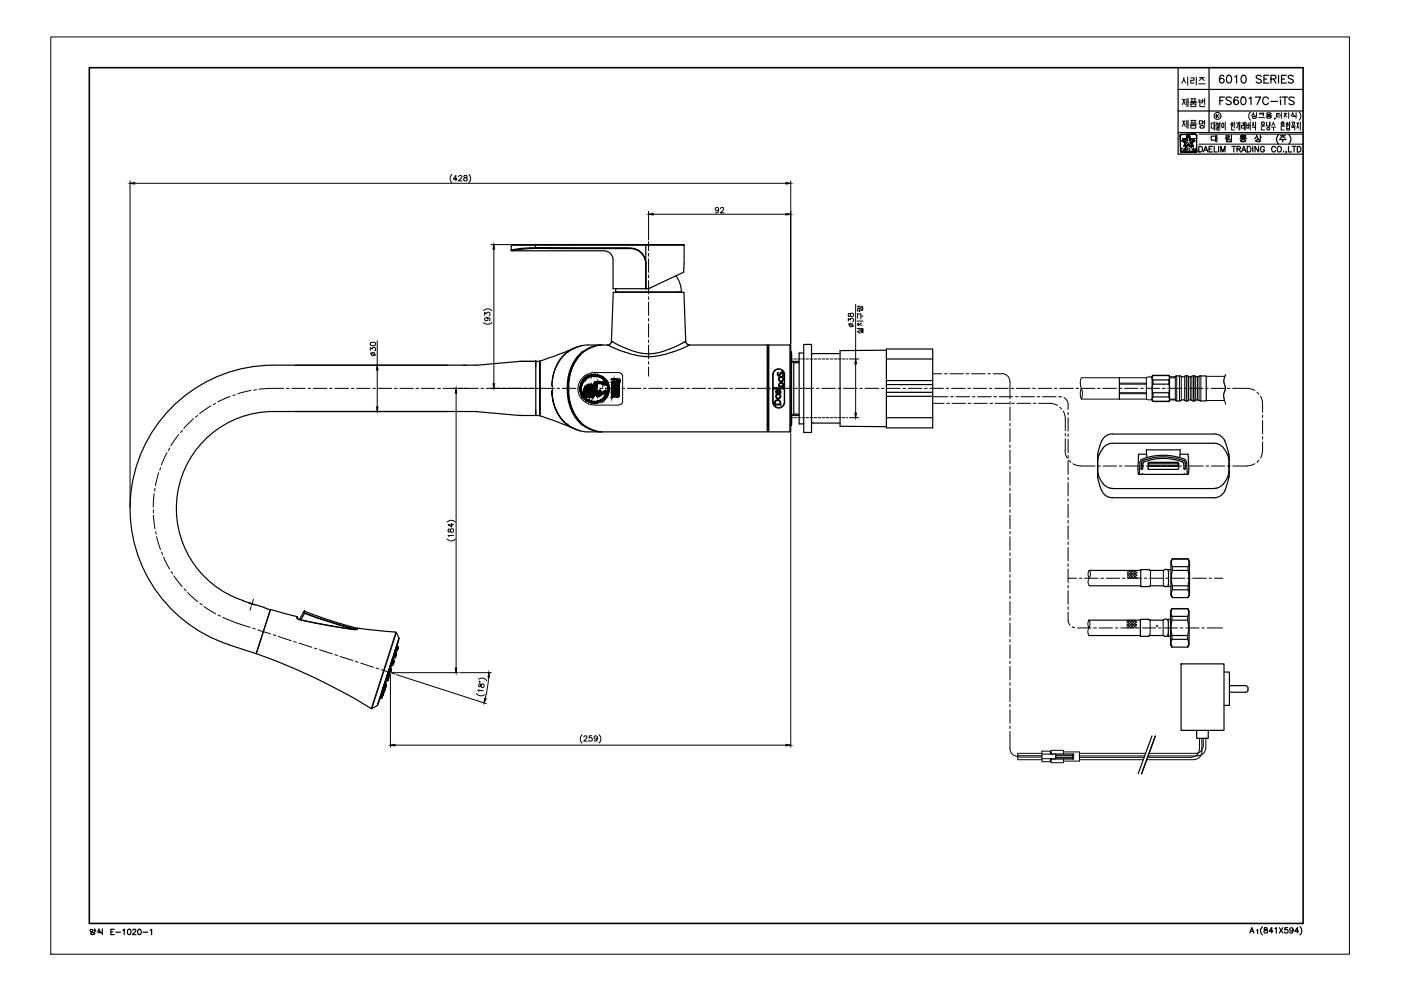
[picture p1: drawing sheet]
<svg xmlns="http://www.w3.org/2000/svg" width="297mm" height="210mm" viewBox="0 0 297 210" stroke-linecap="round" stroke-linejoin="round" font-family="sans-serif">
<defs><g id="words">
<text font-size="8.4" x="247.3" y="29.6">제품명</text>
<text font-size="7.1" x="247.3" y="24">제품번</text>
<g font-size="4.4">
<text x="257.5" y="18.7">6010 SERIES</text>
<text x="257.9" y="23.3">FS6017C-iTS</text>
</g>
<g font-size="4">
<text x="150.6" y="46.2">92</text>
<text x="80.8" y="76.6" transform="rotate(-90 80.8 76.6)">30</text>
</g>
</g></defs>
<!-- layer: 0 -->
<g fill="none" stroke="#000" stroke-width=".21">
<path d="M10.8 7.8h275.3v194.5h-275.3zM254.2 30.6h22.1M254.2 28.4h22.1M259.8 25.9v1.7M261 26.2h.4M261.1 26.4h.3l-.2 .4-.2-.2zM261.1 27v.6h.6M261.1 26h.2M261.7 25.9v1.2M261.7 26.3h.1M262.1 26.1h.5M262.5 26l-.1 .7-.3 .4"/>
<path d="M262.7 25.9v1.6M262.7 26.6h.2M262.9 25.9v1.7M263.2 26.1h.5v.5h-.5v.6h.5M263.7 26.6h.1M263.8 25.9v1.6M264 25.9v1.7M264.3 26.1v1.1h.5v-1.1M264.3 26.6h.5M264.9 26.6h.2M265.1 25.9v1.7M265.1 23.7a1.17 1.17 0 0 0 0 1.8"/>
<path d="M265.6 24.9l.1 .1M265.6 24.8v.1M265.6 27h.6v.6M265.7 25.1h.5M266 26.8l-.3-.9-.3 .9M266.2 25.9v1M266.3 24.8v.1M266.3 24.9l-.1 .1M266.9 24.9h1.2M267.3 26.8h.9M267.4 27v.6h.7M267.5 26.1l.1 .3"/>
<path d="M267.6 25.9h.3M267.6 26.4h.3M267.6 25.9l-.2 .1M267.8 26.5v.3M267.9 25.9l.2 .1M268.1 26.1l-.2 .3M268.5 25.9v.8h.5M268.6 24.9l.2 .1M268.6 24.8v.1M268.7 27.1h.3M268.8 25h.5M268.8 27l-.2 .3 .2 .2"/>
<path d="M269.1 27l.1 .2M269.1 26.3h.2M269.1 25.9v.9M269.2 27.4l-.1 .1h-.4M269.2 27.2v.2M269.3 25.9v.9M269.5 24.8v.1M269.5 24.9l-.2 .1M269.6 27h.8M270 25.9l.3 .7M270 25.9l-.4 .7M270 27v.6"/>
<path d="M270.4 25.1h-.2h.2l-.2 .2M271.5 26.8h.9M271.6 27v.6h.7M271.6 26h.7M271.7 26.3l.4 .2M271.7 23.9v1.2M271.8 25.8h.3M272 26.5v.3M272.1 26.1h-.3l-.2 .3M272.1 26.1l.1 .3M272.2 26.4l-.1 .1M272.7 26.2h.4"/>
<path d="M272.8 26.4v.3M272.8 26.4l.1-.1 .2 .2-.2 .3-.1-.1M272.8 27v.6h.6v-.6M272.8 27.3h.6M272.9 26h.1M273.2 23.9v1.2M273.4 26.3h.1M273.4 25.9v1M273.7 26.8h.9M273.9 27h.6v.6M273.9 25.9h.2M274 24.7h.8v.4"/>
<path d="M274.1 25.9l-.1 .6M274.2 25.9h.3l-.1 .6M274.2 26.5v.3M274.9 26.1h.5M275.1 26.2l.2 1M275.2 26.2l-.3 1M275.2 26.1v.1M275.4 23.7a1.17 1.17 0 0 1 0 1.8M275.7 25.9v1.7M244 80h.3M248 79.9h1.2M249.5 79.7v5.3"/>
<path d="M250.1 79.7v5.3M250.5 79.8v5.1M251.2 79.8v5.1M251.5 79.7v5.3M251.6 79.7v5.3M252 79.8v5.1M252.4 79.9v4.9M252.7 79.8v5.1M253 79.7v5.3M253.2 79.7v5.3M253.5 79.8v5.1M253.9 79.9v4.9"/>
<path d="M254.2 79.8v5.1M254.6 79.7v5.3M255.7 79.8h4M229.3 80.1h13.7M237.3 80.1v4.5M237.3 83.5h5.7M237.3 83.3h5.7M237.3 81.4h5.7M237.3 81.2h5.7M243 84.6a1.04 1.04 0 0 0 1.3 0M243 80.1a1.04 1.04 0 0 1 1.3 0M243 80.1v4.5h-13.7"/>
<path d="M248 84.6h1.2M248 80.1h1.2M248 84.8h1.2M249.2 80v4.7M255.7 84.9h3.9M215.8 159.7h5.1M220.9 159.9h2.9v1h-2.9M222.7 159.9v-.6h-1.8v2.2h1.8v-.6M222.7 159.5h.2v.4v-.8h2.6v.8M222.9 159.9h4.7v1.1h-4.7M223.8 159.9v1.1M225.5 159.4h3.4v2h-3.4"/>
<path d="M227.4 159.9v1.1M228.8 159.7h14.1M243.6 159.7h9.9M254.3 158.9a1.63 1.63 0 0 1-1.7 1.6M254.3 156.5v2.4M254.8 159.4a1.63 1.63 0 0 1-1.6 1.6M254.8 156.5v2.9M255.1 156.5a2.91 2.91 0 0 1-.5 2.7l-.7 .5h-.4M255.6 158.6a1.63 1.63 0 0 1-1.6 1.6M255.7 156.5v2.1M215.8 160.2h5.1M215.8 160.5h5.1"/>
<path d="M215.8 161.1h5.1M223.8 160.2h3.6M223.8 160.6h3.6M223.8 160.1h3.6M223.8 160.7h3.6M225.5 161v.7h-2.6v-.8v.4h-.2M228.8 160.6h13.8M228.8 161.1h13.6M228.8 160.3h13.9M243.1 161.1h10.1M243.3 160.6h9.4M243.4 160.3h10.6"/>
</g>
<!-- layer: TXT -->
<path d="M18.9 14.4h257.4v181.4h-257.4z" fill="none" stroke="#000" stroke-width=".34"/>
<!-- layer: DWG -->
<g fill="none" stroke="#000" stroke-width=".25">
<path d="M108.4 53l.1 .1M108.4 53l.2 .2M113.5 52h-5.1v1M113.5 51.9l31.5 .1M113.5 52h23.4v3.8M113.5 51.9l-5.2 .1M113.5 51.9v.1M113.5 52.5v.2M113.5 52.5l-2.6 .1-2.5 .4M113.5 52.7h-2l-2.9 .5M113.5 52.5h19.7l1.3 .2 1 .5 .6 .5 .5 .7 .3 .8v6v-5.2a3.2 3.2 0 0 0-3.3-3.3h-20.1M113.5 52v.5"/>
<path d="M136.9 51.9v.1h8.1v5.7l-7.5 3.5h-7.5l-.1-6.5a1.99 1.99 0 0 0-2.1-1.5h-19.2M143.3 58.5l.9 1.6 .3 1.8M62.5 77.4h38.4M110.2 76.6l-9.4 .8M110.4 76.6h-.2M113.6 76.6h-3.1h3.1v11.5h-3.1M114.4 76.7l.1 11.5 3.7 1.3 3.6 1.4M114.4 76.6v11.5h-.8v-1.2M114.4 76.6h-.8v1.2M114.5 76.5l-.1 .2M114.5 76.5l.1 5.8M120.3 74.6h.1"/>
<path d="M120.4 74.6l1.3-.7 1.6-.6 4.2-.1h-1.1l-1.7 .6-1.3 .8-1 1-1 1.6-.7 1.6-.3 1.7-.1 1.5M120.4 74.6h.1M121 78.9l-.5 2.4M121.8 73.8l-4.1 1.6-3.2 1.1M122.8 75.5l-.4 .4a9.8 9.8 0 0 0-2 6.1M123.1 75.2l-1.3 1.6-.6 1.4-.4 1.2-.3 2.6M123.1 73.4l-1 .3-1.7 .8-1 .9-.9 1.2-.8 1.4-.4 1.5-.3 1.6 .1 .9-.1-.7 .2-1.2 .7-2.2 1-1.8 1.5-1.5M128.8 73.2l3.6 1.4M128.9 73.2h-1.7l-1.8 .5-1.7 .9-.9 .9-.9 1.2-.6 1.4-.6 1.8-.1 2.1M129.6 72.3l2.1 1.1 2.2 .9 1.6 .5 1.5 .2 2.1-.1 2-.6 2.7-1.1 1.6-.9M129.6 72.3l-.1 .6-.6 .3M129.6 72.3l.4-10.3h15l.4 10.3"/>
<path d="M130.6 61.9h13.9M130.6 61.2l-.1 .7M131 61.9v.1M132 61.9l-.1 .1M132.4 74.6l1.8 .6 2.5 .4 2.7-.1 3.2-.9M143.4 61.9l-.2 .1M144.1 61.9v.1M145.4 72.3l.3 .7 .5 .2M146.2 73.2h16.5v18.4l-35.7-.1-2.5-.9-.8-.5-1.1-1.1-.8-1.2-.7-1.7-.4-1.3-.1-2.1M146.2 73.2l-3.6 1.4M162.6 73.1l.2 .2M163 73.1l-.2 .2v18.1l.2 .1"/>
<path d="M163 73.2h4.5v18.4h-4.5zM164.3 78.6l.6-.3h.6l.5 .4 .3 .5v6.3l-.3 .5-.6 .4-.9-.1-.5-.5-.1-.4v-6.1zM164.8 79.3l.1 .3 .3 .1M164.9 79.3l.1-.3h-.1l-.1 .3M164.9 79.3l.2 .2M165.4 79.2l-.3 .3M165.5 79.4l-.4 .3M165.6 79.8l-.4 .2-.1 .3M165.6 79.8a.54 .54 0 0 1 .6 .6 .54 .54 0 0 1-.6 .5 .54 .54 0 0 1-.5-.5M165.7 78.8l-.3 .4M165.7 78.9l.3 .1 .1 .4M165.8 79l.2 .4-.1 .4h.2"/>
<path d="M165.8 79.1l-.3 .3M166.1 79.4v.3M167.5 73.1l.1 .2M167.7 73.3v18.1M167.7 74.5h.1v2.1M167.8 75.1v14.6M167.8 76.6l.5 .3h1.1M167.8 76.6h1.6M168.3 76.6v11.5M170.4 73h1.7v18.7h-1.7zM170.4 74.8h-1v15.1h1M178.1 75h-5.7l-.3 .3"/>
<path d="M187.9 74.3h-9.8v16.1l9.8 .1M187.9 74h9.9v16.7h-9.9zM187.9 76.1h9.9M62.5 87.2h38.4M100.8 87.2l.3 .1M101.1 87.3l9.1 .8M110.2 88l.2 .1M114.4 82.3l.1 5.8M120.3 82h.1v.7h-.1zM120.3 90.1h.1M120.3 82.7l.3 2.8 .6 1.7 .9 1.6 1 1 1.2 .9 2 .7 1.2 .2-4.1-.2-1.6-.5-1.4-.8M120.3 90.1l1.7 .9 1 .4"/>
<path d="M120.3 90.1l-1.5-1.5-1.1-1.9-.5-1.9-.2-1.2 .1-.9-.1 .7 .2 1.3 .7 2.1 1 1.8 1.5 1.5M120.4 90.1h.1M120.4 82.7l.1 .2a9.4 9.4 0 0 0 2.7 6.7M120.5 82.7h.1M120.5 82h.1M120.5 82v.7M120.5 82.7a10 10 0 0 0 2.3 6.5M120.6 82v.7M162.8 91.4l-.2 .1M164.2 82.2l.2 .1-.2 .2-.2-.2zM164.3 85.5v.4M164.4 85.7h.1"/>
<path d="M164.4 85.9h.9M164.5 85.8l-.2 .1M164.5 82.2v.3l.2-.1M164.5 83v.4h1M164.5 82.1l.2 .1M164.6 83.1h.3M164.6 83l.1-.2 .2 .3M164.7 82.3h1.2M164.7 82.4h1.2M164.8 84.8l-.4 .2-.2 .5M164.8 84.7l.5 .2 .2 .5M164.9 84.9l.5 .3v.5h-1v-.5l.5-.3"/>
<path d="M165 83.7a.39 .39 0 0 1 .4 .4 .39 .39 0 0 1-.4 .3 .39 .39 0 0 1-.4-.4M165 82.9l.3-.1 .1 .3h-.4zM165 83.7l-.3 .1-.1 .2M165.3 81.4l.5-.1 .2 .5h-.8zM165.3 85.8l.2 .1M165.3 82h.6M165.5 82.8l-.3-.2-.3 .2-.2-.1-.2 .3M165.5 82.8v.3M165.5 83.1v.3M165.5 85.5v.4M165.6 81.1a.49 .49 0 0 0-.5 .6v.3h.2M165.6 81.1l.4 .1 .1 .5"/>
<path d="M165.9 82.4l.2 .1M166 80.4a.39 .39 0 0 0-.5-.4 .39 .39 0 0 0-.2 .6 .39 .39 0 0 0 .6 0l.1-.2M166.1 82.1l-.2 .1M166.1 81.7v.3h-.2M166.1 82.2v.3M166.3 82.7v-3.7l-.6-.6-.4-.2-.7 .1-.5 .4-.3 .6v6l.3 .6 .5 .5h.9l.4-.2 .4-.5v-3M167.6 91.4l-.1 .1M167.8 88.1v2.1h-.1M167.8 88.1h1.6M169.4 87.8h-1.1l-.5 .3M172.1 89.4l.3 .3h5.7M187.9 88.6h9.9"/>
<path d="M187.9 80.7h9.9M187.9 84h9.9M187.9 81.5h9.9M187.9 83.2h9.9M232.7 96.4l.1 4.7M232.7 96.4h.1M232.8 96.4l-.1 .1M233.6 93.5l-.9 2.9M233.6 93.5a2.36 2.36 0 0 1 2.3-1.5h21.5a2.48 2.48 0 0 1 2.3 1.5M241.6 99.5h.1M241.7 98.2l-.1 2.4M242 98.8h.3"/>
<path d="M242 98.1v1.3l.1 .1 .1-.2M242.1 97.4l-.4 .7M242.1 97.4a12.3 12.3 0 0 1 9.1 0M242.1 99.5h.1M242.3 97.7l-.3 .4M242.3 97.7a11.9 11.9 0 0 1 8.6 0M243.1 96.3h-1.7l-.1 4.2 .3 .1M243.1 96.9l-.1-1.5h7.2v1.5M243.4 99.3l.1 .2M243.4 98.8h6.5M243.4 98.2v1.2M243.6 98.3h6.2"/>
<path d="M243.6 99.5h6.1M243.7 98l-.1 .2v.5l.1 .1M249.6 98l.2 .7-.2 .1M249.7 98l.2 .2M249.7 98h-6.2l-.1 .2M249.9 99.3l-.2 .2M249.9 98.2v1.2M250.2 96.3h1.7l.2 3.1-.1 1.1h-.3M250.9 98.2v-.2a11 11 0 0 0-8.5 0l-.1 1.4M251 97.7l.3 .4M251 98.2v1.2M251.2 99.5h.1"/>
<path d="M251.2 97.4l.4 .8 .1 2.4h-10.1M251.3 99.3l-.1 .2-.2-.2M251.3 98.1v1.3M258 94h-22.1a3.4 3.4 0 0 0-2.8 2.2l-.4 1.3M258 94a4.3 4.3 0 0 1 2.4 2.8v.1M259.7 93.5l.8 2.9M260.5 96.9v.1M260.5 97l.1 .5M260.6 96.4v4.7M232.7 101.1v.1M232.7 100l.5 1.5 .7 1.1M232.7 101.2l.9 2.8"/>
<path d="M233.9 102.6l1 .7 1 .2 21.5 .1 .6-.1M242.2 100.6h.1M248.6 118.5l-.3 .5v7.2l.3 .5h3.3l.3-.5v-7.2l-.3-.5M248.6 118.5l-.3 .7 .3 .9-.3 2.2 .3 1.9M248.6 118.5h3.3M251.1 100.6h.1M251.9 118.5l.2 .8-.2 1.6M259.4 102.6l-.6 .5-.8 .4M259.7 104a2.48 2.48 0 0 1-2.3 1.5h-21.5a2.48 2.48 0 0 1-2.3-1.5M260.4 100.6l-.4 1.1-.6 .9M260.5 100.5v.1M260.5 101.2l-.8 2.8"/>
<path d="M260.5 101.1v.1M260.6 100l-.1 .5M52.6 127.8l1.6 .5M52.8 127.8h.1M52.9 127.8l1.1 .4M54 128.2h.1M54.2 128.2l1.7 .6M55.9 128.8l1.4 .5-3 9.3-5.7-1.9M230.9 134.7h10.9M230.9 131.5h10.9M231 124.2h10.9M231 120.9h10.9"/>
<path d="M243.4 131.3l.2 .1M243.4 131.3h-1.6v3.6h1.6M243.5 120.7l.4 .2h2.8a.56 .56 0 0 1 .6-.2 .56 .56 0 0 1 .4 .4M243.5 120.8h-1.6v3.6l1.9-.1M243.6 134.8l-.2 .1M243.7 134.8h.1M243.7 131.4l.1 .1M243.7 124.3h3.1M243.8 134.7l-.1 .1M243.9 134.7h2.7M243.9 131.5h2.7M246.6 131.5h.1a.53 .53 0 0 1 .5-.3 .53 .53 0 0 1 .5 .5"/>
<path d="M247.7 134.4a.58 .58 0 0 1-.5 .6 .58 .58 0 0 1-.6-.3M247.7 123.9v.1a.53 .53 0 0 1-.9 .3M248.2 131.3h-.5v3.6h.5M248.2 136.7h.1M248.3 120.8h-.6v3.6h.6M248.3 126.2h.1M248.5 129l-.3 .5v7.2l.3 .5h3.3l.3-.5v-7.2l-.3-.5M248.5 129l-.2 .5 .2 1.2-.2 3.1 .2 .9M248.5 137.2h.1M248.5 134.7l-.2 1.4 .2 1.1M248.5 134.7h3.3M248.5 131.5h3.3"/>
<path d="M248.5 129.1h3.3M248.5 130.7h3.3M248.5 129h3.3M248.5 135.6h3.3M248.6 126.7h.1M248.6 124.2v.9l-.3 .6 .3 1M248.6 124.2h3.3M248.6 120.9h3.3M248.6 120.1h3.3M248.6 125.1h3.3M251.8 129l.2 .7-.2 1.8M251.8 137.2h.1"/>
<path d="M251.8 131.5l.2 1.4-.2 1.8M251.8 134.7v.9l.2 .6-.2 1M251.9 126.7h.1M251.9 120.9l.2 1-.2 2.3M251.9 124.2v.9l.2 .7-.2 .9M19.3 198l.1 .1M19.3 198a.43 .43 0 0 1 .4-.3 .43 .43 0 0 1 .4 .3M19.5 198.1h.4M20.1 198l-.2 .1M20.1 196.9v.8M20.1 197.2h.2M20.1 197.4h.2"/>
<path d="M20.8 197.7h.9v.5M21 197l-.4 .6M21 197l.3 .6M21.7 196.9v.8M23.5 197.6h.4M24.2 197h-.7v1.2h.7M24.6 197.7h.9M26.1 197.2l.2-.2v1.2M27.2 197.1l.1-.1a.58 .58 0 0 1 .5 .6 .58 .58 0 0 1-.5 .6l-.2-.2-.1-.3zM28.2 197.3l.1-.2 .3-.1 .2 .4-.7 .8h.7M29.4 197.1l.1-.1a.6 .6 0 0 1 .4 .6 .6 .6 0 0 1-.4 .6l-.1-.1-.2-.4zM30.3 197.7h1"/>
<path d="M31.8 197.2l.3-.2v1.2M265 197.8l.4-1.1 .5 1.1M265.1 197.4h.6M266.5 197.3l.1-.2v.9M267.6 196.5a1.17 1.17 0 0 0 0 1.7M268.1 196.8v.3l.6 .3v.3h-.7v-.3l.7-.4-.2-.3zM269.9 197.4h-.8l.5-.7v1.1M270.3 196.9l.3-.2v1.1M271.2 196.7l.8 1.1M272 196.7l-.8 1.1M273 196.7h-.5l-.1 .5a.41 .41 0 0 1 .6 0 .41 .41 0 0 1-.1 .6 .41 .41 0 0 1-.6-.2M274.2 197.1a.36 .36 0 0 1-.5 .3 .36 .36 0 0 1-.2-.5 .36 .36 0 0 1 .6 0l.1 .5-.2 .4h-.5v-.1"/>
<path d="M275.4 197.4h-.9l.6-.7v1.1M275.6 196.5a1.17 1.17 0 0 1 0 1.7"/>
<circle cx="165" cy="84" r=".54"/>
<circle cx="19.4" cy="197.3" r=".27"/>
</g>
<!-- layer: 0 -->
<g fill="none" stroke="#000" stroke-width=".25">
<path d="M249.8 14.4v18.3h26.5M249.8 19h26.5M256.3 14.4v13.7M259.5 16.2a.47 .47 0 0 0-.7-.2l-.2 .3a.79 .79 0 0 0 .5 1.3 .5 .5 0 0 0 .4-.5 .5 .5 0 0 0-.4-.5 .5 .5 0 0 0-.6 .5M249.8 28.1h26.5M249.8 23.5h26.5M259.9 28.8h.7v.3h-.7v.3h.7M260.1 29.6h1v.5h-1zM261.1 28.7v.8M261.2 31h.8M261.6 31v1.2M262.3 31.6l.7-.1v-.3l-.7-.2v1.2"/>
<path d="M262.7 31.6l.3 .6M262.9 29.4h1.4M263.1 29.8l.2 .2M263.1 29h1M263.2 32.2l.5-1.2 .5 1.2M263.3 29.7h.6M263.3 30h.6M263.3 29.6l-.2 .2M263.4 31.8h.6M263.6 29.2v.2M263.9 29.7l.1 .1M264.1 29.8l-.2 .2"/>
<path d="M264.1 28.7h-1v.5h1M264.4 31h.5a.64 .64 0 0 1 .3 .6 .64 .64 0 0 1-.3 .6h-.5zM265.6 31v1.2M266.3 29.8l.2 .2M266.4 28.7l-.4 .7M266.5 28.7l.4 .7M266.5 29.7l-.2 .1M266.5 29.6l.7 .2M266.5 30h.5M266.8 31v1.2l-.7-1.2v1.2M267.2 29.8v.1M267.2 29.9l-.2 .1"/>
<path d="M267.2 28.7v.8M267.2 29.1h.2M268.1 31.3a.46 .46 0 0 0-.7-.2 .46 .46 0 0 0-.1 .7 .41 .41 0 0 0 .4 .4 .41 .41 0 0 0 .4-.4h-.3M270.4 31.3a.52 .52 0 0 0-.8-.1 .52 .52 0 0 0 .1 .8l.5 .2 .2-.3M270.9 31.2a.55 .55 0 0 1 .8 .4 .55 .55 0 0 1-.6 .6l-.3-.4zM271.1 28.5a1.36 1.36 0 0 0 0 2M271.3 29.6h1.4M271.5 28.8h1M272 29.6v.5M272.1 32.1v.1zM272.5 29.3l-.5-.5-.6 .5M272.8 32.2l-.1-.1-.1 .3"/>
<path d="M273.2 31v1.2h.7M273.3 28.5a1.36 1.36 0 0 1 0 2M274 31h.8M274.4 31v1.2M275.1 31a.65 .65 0 0 1 .7 .4 .65 .65 0 0 1-.2 .8h-.5zM276.3 32.1v.1zM244.4 79.6a.72 .72 0 0 0 0 1M244.4 79.6l-.1 .2v5.2l.1 .1M244.4 79.6h3.4M247.8 79.6l.2 .2v5.2l-.2 .1M247.8 79.6l.2 .3-.2 .7M249.5 79.7l-.4 .3"/>
<path d="M249.5 79.7h.6M250.1 79.7l.3 .1M250.4 79.8h.7M251.5 79.7l-.4 .1M251.5 79.7h.1M251.6 79.7l.4 .1M252 79.8l.3 .1M252.7 79.8l-.4 .1M253 79.7l-.3 .1M253 79.7h.2M253.1 79.7l.4 .1M253.5 79.8l.3 .1 .4-.1"/>
<path d="M254.5 79.7l-.3 .1M254.6 79.7h1.1v5.3h-1.1M244.4 84.2a.72 .72 0 0 0 0 .9M244.4 81.4a2.53 2.53 0 0 0 0 1.9M244.4 85.1h3.4M244.4 84.2h3.4M244.4 83.3h3.4M244.4 81.4h3.4M244.4 80.6h3.4M244.4 80.6v.8M244.4 83.3v.9M247.8 84.2l.2 .3-.2 .6"/>
<path d="M247.8 81.4l.2 .6-.2 1.3M247.8 80.6v.8M247.8 83.3v.9M249.1 84.7l.4 .3M250.4 84.9h.7M250.4 84.9l-.9 .1M251.1 84.9l.5 .1M252 84.9l-.4 .1M252.3 84.8l.4 .1M252.3 84.8l-.3 .1M252.7 84.9l.5 .1 .3-.1M253.5 84.9l.4-.1 .3 .1"/>
<path d="M254.2 84.9l.3 .1"/>
</g>
<!-- layer: CL -->
<g fill="none" stroke="#000" stroke-width=".21">
<path d="M137.5 51.2v2M137.5 53.7v.6M137.5 54.9v2.8M137.5 58.3v.6M137.5 59.5v2.8M137.5 62.9v.6M137.5 64.1v2.8M137.5 67.5v.6M137.5 68.6v2.9M137.5 72.1v.5M137.5 73.2v2.9M137.5 76.7v.5"/>
<path d="M137.5 77.8v2M197.8 79.2h1.9M200.3 79.2h.5M201.4 79.2h2.9M204.8 79.2h.6M206 79.2h2.8M209.4 79.2h.6M210.6 79.2h1.9M212.5 79.2a1.63 1.63 0 0 1 1.6 1.6M34.1 99.1l-.2 .6M35.4 96l-1.2 2.6M36 95l-.3 .5"/>
<path d="M37.9 92.1l-1.7 2.4M38.7 91.3l-.4 .4M41 88.8l-2 2M41.9 88.1l-.4 .3M44.7 86.1l-2.4 1.6M45.7 85.5l-.5 .3M48.8 84l-2.6 1.2M49.9 83.7l-.5 .2M53.2 82.8l-2.8 .7M54.4 82.6l-.6 .1M57.9 82.3l-3 .2M58 82.3h2.1"/>
<path d="M60.7 82.3h.6M61.9 82.3h2.8M65.3 82.3h.6M66.4 82.3h2.9M69.9 82.3h.6M71 82.3h2.9M74.5 82.3h.5M75.6 82.3h2.9M79.1 82.3h.5M80.2 82.3h2.9M83.6 82.3h.6M84.8 82.3h2.8"/>
<path d="M88.2 82.3h.6M89.3 82.3h2.9M92.8 82.3h.6M94 82.3h2.8M97.4 82.3h.6M98.5 82.3h2.9M102 82.3h.5M103.1 82.3h2.9M106.6 82.3h.5M107.7 82.3h2.8M111.1 82.3h.6M112.3 82.3h2.1"/>
<path d="M197.8 85.5h2.4M200.7 85.5h.6M201.9 85.5h2.8M205.3 85.5h.6M206.5 85.5h2.8M209.9 85.5h.6M211 85.5h2.9M214.1 80.9v3.7M214.1 85.1v.6M214.1 86.3v2.9M214.1 89.7v.6M214.1 90.9v2.8"/>
<path d="M214.1 94.3v.6M214.1 95.5v2.8M214.1 98.9v.6M214.5 85.5h.6M215.6 85.5h2.9M219 85.5h.6M220.2 85.5h2.4M32.5 109.2l.3 2.9M32.5 108.1v.6M32.7 104.7l-.2 2.8M32.9 103.5l-.1 .6M33 112.7l.1 .5"/>
<path d="M33.2 113.8l.8 2.7M33.6 100.2l-.7 2.8M34.3 117.1l.2 .5M34.7 118.1l1.3 2.6M214.1 100v2.9M214.1 103.5v.6M214.1 104.6v2.9M214.1 108.1v.5M214.1 109.2v2.9M214.1 112.6v.6M214.1 113.8v2.9M214.1 117.2v.6"/>
<path d="M214.1 118.4v2.8M36.3 121.2l.3 .4M36.9 122.1l1.7 2.3M39 124.8l.4 .5M39.8 125.7l2.1 1.9M42.4 127.9l.5 .4M43.3 128.6l2.4 1.5M46.2 130.4l.6 .2M47.2 130.9l2.9 1.1M50.1 132.1l2.9 .9M53.2 128.6l-.2 .8M53.4 128.1v.3"/>
<path d="M53.6 133.2l.5 .2M53.7 127l-.2 .8M54.7 133.6l2.7 .8M57.9 134.6l.6 .2M59 135l2.7 .8M62.3 136l.5 .2M63.4 136.4l2.7 .8M66.6 137.4l.6 .2M67.7 137.8l2.8 .8M71 138.8l.6 .2M72.1 139.2l2.7 .8M214.1 121.8v.6"/>
<path d="M214.1 123v2.8M214.1 126.4v.6M214.1 127.6v2.8M214.1 131v.6M214.1 132.1v2.9M214.1 135.6v.5M214.1 136.7v2.9M226.5 122.6h1.7M228.8 122.6h.6M230 122.6h2.8M233.4 122.6h.6M234.5 122.6h2.9"/>
<path d="M238 122.6h.6M239.2 122.6h2.8M242.6 122.6h.5M243.7 122.6h2.9M247.2 122.6h.5M248.3 122.6h2.9M251.7 122.6h.6M252.9 122.6h2.8M256.3 122.6h.6M257.5 122.6h1.8M75.4 140.2l.5 .2M76.5 140.6l2.7 .9"/>
<path d="M79.7 141.6l.6 .2M80.8 142l2.9 .9M214.1 155.1v3.6a1.63 1.63 0 0 0 1.7 1.7M214.1 140.2v.5M214.1 141.3v2.9M214.1 144.7v.6M214.1 145.9v2.9M214.1 149.3v.6M214.1 150.5v2.8M214.1 153.9v.6"/>
</g>
<!-- layer: 6 -->
<g fill="none" stroke="#000" stroke-width=".21">
<path d="M259.6 79.9l-.1 .5M259.9 79.4l-.3 .6M259.4 83.7v.4M259.5 80.9v.2M259.5 84.3v.3M259.5 80.6v.3M259.5 83.3l-.1 .4M259.5 84.1v.2M259.5 81.1v.2M259.5 80.4v.2M259.6 84.6v.2M259.6 83.3l-.1 .1"/>
<path d="M259.6 81.3v.1M259.6 81.5v.1M259.6 84.8v.2M259.6 83.1l-.1 .1M259.6 83.1v.1M259.7 81.6l.1 .5M259.7 85l.2 .7M259.7 82.9l-.1 .2M259.8 82.6l-.1 .3M259.8 82.2v.1M259.8 82.1v.1M259.8 82.3l-.1 .3"/>
</g>
<!-- layer: 02___PRT_ALL_AXES -->
<path d="M244.4 79.6h3.4M244.4 85.1h3.4" fill="none" stroke="#000" stroke-width=".25"/>
<!-- layer: CENTER -->
<g fill="none" stroke="#000" stroke-width=".21">
<path d="M114.4 82.3h3.1M118.1 82.3h.6M119.2 82.3h2.9M122.7 82.3h.5M123.8 82.3h2.9M127.3 82.3h.5M128.4 82.3h2.8M131.8 82.3h.6M133 82.3h2.9M136.4 82.3h.6M137.6 82.3h2.8M141 82.3h.6"/>
<path d="M142.2 82.3h2.8M145.6 82.3h.5M146.7 82.3h2.9M150.2 82.3h.6M151.3 82.3h2.9M154.7 82.3h.6M155.9 82.3h2.9M159.4 82.3h.5M160.5 82.3h2.9M163.9 82.3h.6M165.1 82.3h2.9M168.5 82.3h.6"/>
<path d="M169.6 82.3h2.9M173.1 82.3h.6M174.3 82.3h2.8M177.7 82.3h.5M178.8 82.3h2.9M182.3 82.3h.6M183.4 82.3h2.9M186.8 82.3h.6M188 82.3h2.9M191.4 82.3h.6M192.6 82.3h2.9M196 82.3h.6"/>
<path d="M197.2 82.3h2.8M197.8 84.1h3.2M200.6 82.3h.6M201.6 84.1h.5M201.7 82.3h2.9M202.7 84.1h2.9M205.2 82.3h.6M206.1 84.1h.6M206.3 82.3h2.9M207.3 84.1h2.9M209.8 82.3h.5M210.7 84.1h.6"/>
<path d="M210.9 82.3h2.9M211.9 84.1h2.8M214.3 82.3h.6M215.3 84.1h.6M215.5 82.3h2.9M216.5 84.1h2.8M218.9 82.3h.6M219.9 84.1h.6M220.1 82.3h2.8M221 84.1h2.9M222.6 85.5l.8 .1 .8 .4M223.5 82.3h.6"/>
<path d="M224.5 84.1h.3M224.7 86.3l.4 .4M224.7 82.3h2.9M224.8 84.2h.3M225.4 87.2l.4 .7 .1 .9M225.6 84.3l.5 .5a2.64 2.64 0 0 1 .4 2M225.8 95.5l.1 .8 .4 .8M225.9 88.8v2.5M225.9 91.9v.6M225.9 93v2.5M226.5 87.4v.6M226.5 88.6v2.8"/>
<path d="M226.5 92v.6M226.5 93.1v2.9M226.5 96.6v.6M226.5 97.7v2.9M226.6 97.6l.4 .4M227.5 98.3l.8 .4 .8 .1M228.1 82.3h.6M229.1 98.8h3.1M229.2 82.3h2.9M232.7 82.3h.6M232.8 98.8h.5M233.8 82.3h2.9"/>
<path d="M233.9 98.8h2.8M237.3 82.3h.5M237.3 98.8h.6M238.4 82.3h2.9M238.5 98.8h2.9M241.9 82.3h.5M241.9 98.8h.6M243 82.3h2.9M243 98.8h2.9M246.4 82.3h.6M246.5 98.8h.6M247.6 82.3h2.9"/>
<path d="M247.7 98.8h2.8M251.1 82.3h.5M251.1 98.8h.5M252.2 82.3h2.8M252.2 98.8h2.9M255.6 82.3h.6M255.7 98.8h.6M256.8 82.3h2.8M256.8 98.8h2.9M260.2 82.3h.6M260.2 98.8h.6M261.3 82.3h3.1"/>
<path d="M261.4 98.8h3M264.4 82.3l.9 .1 .7 .4M266 98.3l-.7 .4-.9 .1M266.5 83.1l.4 .5M266.9 97.6l-.4 .4M267.3 84l.3 .8 .1 .8M267.7 95.5l-.1 .8-.3 .8M267.7 85.6v1.8M267.7 88v.6M267.7 89.2v2.8M267.7 92.6v.5M267.7 93.7v1.8"/>
<path d="M226.5 101.2v.5M226.5 102.3v2.9M226.5 105.7v.6M226.5 106.9v2.9M226.5 110.3v.6M226.5 111.5v2.8M226.5 114.9v.6M226.5 116.1v2.8M226.5 119.5v.6M226.5 131.5l.1 .5 .3 .6M226.5 120.7v2.8M226.5 124.1v.6"/>
<path d="M226.5 125.2v2.9M226.5 128.7v.5M226.5 129.8v1.7M227.3 132.9l.6 .2M228.4 133.1h2.9M231.9 133.1h.6M233 133.1h2.9M236.5 133.1h.5M237.6 133.1h2.9M241.1 133.1h.5M242.2 133.1h2.9M245.6 133.1h.6"/>
<path d="M246.8 133.1h2.9M250.2 133.1h.6M251.4 133.1h2.8M254.8 133.1h.6M256 133.1h3.2"/>
</g>
<!-- layer: 0 -->
<path d="M245.3 132.6l.1 .2" fill="none" stroke="#000" stroke-width=".34"/>
<!-- layer: DWG -->
<path d="M229.3 80.1l-.3 .9 .3 1.3M229.3 82.3l-.3 1.4 .3 .9M229.3 82.3l.2 .9-.2 1.4" fill="none" stroke="#000" stroke-width=".21"/>
<!-- layer: D -->
<g fill="none" stroke="#000" stroke-width=".21">
<path d="M27.6 38.4v69.1M28.5 38.9h138.1M95.8 37a1.21 1.21 0 0 0 0 1.7M97 38h-.9l.6-.8v1.2M97.3 37.5a.36 .36 0 0 1 .3-.3 .36 .36 0 0 1 .3 .2l-.7 1h.8M98.4 37.3v.2l.1 .1a.39 .39 0 0 1 .5 .2 .39 .39 0 0 1-.2 .6h-.2a.39 .39 0 0 1-.3-.6 .39 .39 0 0 1 .6-.2l.1-.1-.1-.2zM99.4 37a1.21 1.21 0 0 1 0 1.7M167.7 38.4v34.6M80 72.3v14M98.2 77.4h.7M96.2 82.3h2.7M96.7 83.4v58.2"/>
<path d="M167.7 91.7v66.8M94.8 114.3a1.17 1.17 0 0 0 1.7 0M94.8 110.7a1.17 1.17 0 0 1 1.7 0M95.2 112.1l-.2 .5 .3 .2 .5-.7a.37 .37 0 0 1 .4 .4 .37 .37 0 0 1-.5 .3l-.2-.5zM95.8 111v.8l-.8-.5h1.2M96.2 113.5h-1.2l.2 .3M83.9 134.1l-5.2 16.1M84 134.2l-5.2 16M84.6 135.3l-4.6 14.3M230.9 131.5l.2 .6-.2 1-.2-1zM230.9 133.1l-.2 .7 .2 .9M230.9 122.6l-.2 .6 .2 1"/>
<path d="M231 120.9l.2 .7-.2 .9a1.39 1.39 0 0 1 0-1.6zM243.9 131.5v3.2M243.9 120.9v3.3M246.6 131.5v3.2M246.6 120.9v3.3M82.8 143v15.5M83.1 142.6h14.1M83.7 158h82.9M84 143l19.1 6.2M97.5 142.6h6.7M101 147a1.18 1.18 0 0 0 1.7 .3M101.5 144a1.13 1.13 0 0 1 1.7 .3"/>
<path d="M101.6 145l-.1 .4 .1 .2h.2l.5-.6a.37 .37 0 0 1 .4 .5 .37 .37 0 0 1-.6 .2l-.2-.7zM102.5 146.5l-1.2-.2 .2 .3M103.6 143.6l-.2 1.9-.5 2.6M123.4 155.8a1.17 1.17 0 0 0 0 1.7M123.8 156.3l.2-.3 .4 .2-.1 .4-.5 .5h.7M125.5 156h-.6v.5a.4 .4 0 0 1 .6 0 .4 .4 0 0 1-.1 .6 .4 .4 0 0 1-.6-.2M126.6 156.4a.36 .36 0 0 1-.5 .3 .36 .36 0 0 1-.1-.6 .36 .36 0 0 1 .6 .1v.2a.52 .52 0 0 1-.4 .7l-.2-.1M127 155.8a1.17 1.17 0 0 1 0 1.7"/>
<circle cx="101.7" cy="144.5" r=".11"/>
</g>
<!-- layer: HT -->
<g fill="none" stroke="#000" stroke-width=".21">
<path d="M123.5 80.1a5.4 5.4 0 0 1 4.2-1.1h3.6l.5 .3 .2 .3v5.7l-.3 .4-.6 .2h-5a3.4 3.4 0 0 1-3.2-2 3.4 3.4 0 0 1 .6-3.8zM123.7 80.4l.9-.6 1-.4 1.6 .2 1 .6 .8 1 .2 1.1-.2 1.1-.5 .9-.8 .7-1.3 .5-1.3-.2-1-.5-.9-1-.3-1.1 .2-1.4zM124.1 82l.5-.3a.77 .77 0 0 1 .9 .1h-.6l-.5 .2-.4 .6-.1 .4 .3 .6 .3 .3 .8 .1 .4-.2a.21 .21 0 0 1 .2-.2 .21 .21 0 0 1 .2 .2l-.7 .4h-.7l-.6-.3-.4-.8v-.5zM124.1 80.5l1.2-.7h1.2l1.2 .5 .9 1-1.5-.4-.8 .1-.3 .2-.5 1.2h-.7a.56 .56 0 0 0-.2 .8 .56 .56 0 0 0 .8 .2h1a.49 .49 0 0 0 .2 .7 .49 .49 0 0 0 .7-.3l1-.5 .4-.1-.7 1.2a2.74 2.74 0 0 1-3.9 0 2.74 2.74 0 0 1 0-3.9zM124.3 82.3a.58 .58 0 0 1 .9-.2l-.7 .4-.2 .5 .4 .5h.9v.2l-.3 .1h-.6l-.5-.4-.1-.7zM124.8 82.8h1.4a.24 .24 0 0 0 .3-.1 .24 .24 0 0 0 0-.3 .24 .24 0 0 0-.4 0h-.3l.2-.1a.32 .32 0 0 0 .3 0 .32 .32 0 0 0 .2-.3l-.4-.1v-.1a.27 .27 0 0 0 .4 0 .27 .27 0 0 0 0-.4h-.2l.8-.1 .9 .2a.7 .7 0 0 1 .8 .3 .7 .7 0 0 1 0 .8 .42 .42 0 0 1-.6 .3l-1.2 .7a.17 .17 0 0 1-.2 .1 .17 .17 0 0 1-.1-.1 .17 .17 0 0 1 .1-.2l.6-.5-2.5 .1zM129.6 83.7h.2v.3h.7v.2h-.7v.2h-.2zM129.6 82h.7l.2 .2a.49 .49 0 0 1-.2 .6 .49 .49 0 0 1-.6 0l-.1-.2h.4a.24 .24 0 0 0 .3 0 .24 .24 0 0 0 0-.4 .24 .24 0 0 0-.3 0h-.4zM129.6 80.3h.9v.2h-.4v.4h.4v.1h-.9v-.1h.4v-.4h-.4zM129.7 81.3l.2-.1v.1a.27 .27 0 0 0 0 .4 .27 .27 0 0 0 .4 0 .27 .27 0 0 0-.1-.4v-.1a.43 .43 0 0 1 .2 .6 .43 .43 0 0 1-.6 .1 .43 .43 0 0 1-.1-.6zM130.7 83.9l.1 .1 .4 .1h-.4l-.1 .2zM130.7 81.7l.5 .1z"/>
<path d="M130.8 83.6l.3-.1 .1 .2-.1-.2a.2 .2 0 0 1 0 .3 .2 .2 0 0 1-.3-.2zM130.8 83.2l.2-.1-.1 .2 .3 .1-.1-.3a.2 .2 0 0 1 .1 .3 .2 .2 0 0 1-.3 0 .2 .2 0 0 1-.1-.2zM130.8 82.3h.4l-.3 .1v.1l.3 .1h-.4zM130.8 80.8h.1a.34 .34 0 0 1 .3 0 .34 .34 0 0 1 .2 .3l-.1 .1v-.3h-.1a.19 .19 0 0 1 0 .2 .19 .19 0 0 1-.3 0 .19 .19 0 0 1 0-.2zM130.8 80.4l.5 .2 .1 .1-.6 .1 .4-.2zM130.9 82.7h.3l-.3 .1 .3 .2h-.5l.2-.1zM238.9 132.9l.3 .2M238.9 132.3l.8 .8M238.9 131.7l1.4 1.4M239 131.5h-.1M239 122.4l.2 .2M239 121.8l.8 .8"/>
<path d="M239 121.2l1.4 1.4M239.1 120.9l-.1 .1M239.2 131.5l1.7 1.6M239.3 120.9l1.7 1.7M239.6 131.5l-.7 .6M239.7 120.9l-.7 .7M239.8 131.5l1.2 1.1M239.9 120.9l1.2 1.2M240.2 131.5l-1.3 1.2M240.2 120.9l-1.2 1.3M240.4 131.5l.6 .5M240.5 120.9l.6 .6"/>
<path d="M240.7 131.5l-1.6 1.6M240.8 120.9l-1.6 1.7M241 133l-.2 .1M241 132.4l-.7 .7M241 131.8l-1.3 1.3M241.1 122.4l-.2 .2M241.1 121.9l-.8 .7M241.1 121.3l-1.4 1.3"/>
<circle cx="130.1" cy="83.3" r=".28"/>
<circle cx="130.1" cy="83.3" r=".46"/>
<circle cx="131" cy="83.7" r=".09"/>
<circle cx="131.1" cy="82" r=".21"/>
<circle cx="131.1" cy="81.4" r=".2"/>
<circle cx="131.1" cy="82" r=".13"/>
<circle cx="131.1" cy="81" r=".13"/>
<circle cx="131.1" cy="81.4" r=".13"/>
</g>
<!-- layer: 5 -->
<path d="M244.2 156l-2.9 8M245 156l-3 8.1M250.4 140.8h9.1v14.1h-9.1zM253.7 154.9v1.6h2.5v-1.6M259.5 142.5h1.2v7.1h-1.2M260.7 145.4h3.7a.77 .77 0 0 1-.3 1.4h-3.4" fill="none" stroke="#000" stroke-width=".25"/>
<!-- layer: DIM -->
<g fill="none" stroke="#000" stroke-width=".21">
<path d="M104.1 51.9h4M104.7 52.8v28.6M137.5 44.8v6.1M138.5 45.4h28.1M167.7 44.8v28.2M102.5 68.4a1.17 1.17 0 0 0 1.8 0M102.5 65.9a1.17 1.17 0 0 1 1.8 0M102.8 66.8v-.5l.4 .2a.37 .37 0 0 1 .6-.2 .37 .37 0 0 1-.1 .6M103.1 67.4a.34 .34 0 0 1 .3 .4 .34 .34 0 0 1-.5 .1 .34 .34 0 0 1 0-.5h.2a.57 .57 0 0 1 .8 .2l-.2 .4M167.7 76.1h.3M168.3 76.1h.5M169.1 76.1h.6"/>
<path d="M170 76.1h.6M170.9 76.1h.5M171.7 76.1h.6M172.6 76.1h.6M173.5 76.1h.5M174.3 76.1h.6M175.1 76.1h.6M176 76.1h.6M176.9 76.1h.6M177.7 76.1h.6M178.6 76.1h.6M179.5 76.1h.3"/>
<path d="M179.8 68.1v-.6l.5 .4a.39 .39 0 0 1 .6-.3 .39 .39 0 0 1-.1 .6M179.9 66.5v.6h.3a.46 .46 0 0 1 .2-.6 .46 .46 0 0 1 .5 0l.1 .4-.2 .2-.4-.1-.2-.5zM179.9 68.7l1.1 .5M180.1 76.1h2M181.4 64.6v23M181.8 69.6h.6M181.8 68.1h1.2M181.8 64.9h.6M181.8 70.4l.6 .3M181.8 66.5l.6 .1M181.8 65.4h.5v.6h-.5zM181.8 66.5v1"/>
<path d="M181.8 68.7v.2M182 68.7l.6 .4M182 68.5v.6M182.1 64.9v.3M182.1 69.6v.3M182.4 69.9l-.6 .4M182.5 66.4v1.2M182.5 67h.5M182.6 65.2v.4M182.6 65.2l.1-.2 .2 .2M182.6 65.6l.1 .2 .2-.2M182.6 68.5l-.6 .3"/>
<path d="M182.9 65.2v.4M183 69.6v.9h-.2v-.9h-.2v.9M104.1 82.3h8.9M167.7 88.6h.3M168.3 88.6h.5M169.1 88.6h.6M170 88.6h.6M170.9 88.6h.5M171.7 88.6h.6M172.6 88.6h.6M173.5 88.6h.5M174.3 88.6h.6"/>
<path d="M175.1 88.6h.6M176 88.6h.6M176.9 88.6h.6M177.7 88.6h.6M178.6 88.6h.6M179.5 88.6h.3M180.1 88.6h2M215.8 159.7v1.4M215.8 160.4h.1"/>
<circle cx="180.4" cy="68.9" r=".37"/>
</g>
<path d="M104.7 51.9l.2 .9h-.4zM137.5 45.4l1-.1v.3zM166.6 45.3l1.1 .1-1.1 .2zM181.4 76.1l.2 1h-.4zM104.5 81.4h.4l-.2 .9zM181.2 87.6h.4l-.2 1z" fill="#000" stroke="#000" stroke-width=".21"/>
<!-- layer: HT -->
<g fill="#000" stroke="#000" stroke-width=".21">
<path d="M123 81.8v1.3zM123.7 82.6v.5zM124.2 82.6v.5zM125.1 82v.2zM125.3 83.6v.2zM125.6 83.5v.2zM125.7 81.8v.2zM126.1 83.6v.2zM126.5 82.5v.2zM126.5 82.6v.1zM126.6 81.5v.2zM128 83v.4z"/>
<path d="M128.8 81.1v1.1zM129 81.2l.1 .6-.1 1.8zM129.6 83.1v.3zM129.6 81.4v.3zM129.8 81.2v.2zM130.4 83l.1 .1-.1 .5zM130.4 81.3v.5zM130.5 82.2v.4zM130.7 83l.1-.1zM130.9 83.6v.2zM130.9 83.2v.2zM130.8 82.8v.1z"/>
<path d="M130.8 83l.1-.1zM130.9 80.9v.2zM130.9 83.7v.1zM130.9 83.3v.1zM130.9 82.9v.1zM130.9 82.3v.2zM130.9 82.4v.2zM131 82.5l-.1 .1zM130.9 82v.2zM130.9 81.4v.2zM130.9 81v.2zM131 81.8v.2z"/>
<path d="M131 81.2v.2zM131 81.1v.1zM131 83.4h.1zM131 82.8l.1-.1zM131 82.4l.1-.1zM131 83l.1-.1zM131 82.6l.1-.1zM131 80.9l.1-.1zM131.1 80.6l-.1 .1zM131.2 81.1l-.1 .1zM131.1 80.7l.1-.1zM131.1 82.8l.1-.1z"/>
<path d="M131.1 82.6l.1-.1zM131.1 82.4l.1-.1zM131.2 83.5v.2zM131.2 83.7v.1zM131.2 83.3v.1zM131.2 83v-.1zM131.2 81.9v.1zM131.2 81.3v.1zM131.2 83.5v.3zM131.2 83.1v.3zM131.3 80.8v.1zM131.2 80.6h.1z"/>
<path d="M131.3 80.6v.1zM131.4 80.9v.3zM131.4 80.6v.1z"/>
<path d="M124.3 79.9v.4l.2-.5zM124.5 79.8v.4l-.2 .1z"/>
<path d="M124.5 79.8v.4l.4-.6zM124.9 79.6v.4l-.4 .2z"/>
<path d="M124.9 79.6v.4zM124.9 79.6v.4z"/>
<path d="M124.9 79.6v.4l.5-.5zM124.9 80l.5-.5v.3z"/>
<path d="M125.4 79.5v.3zM125.4 79.5v.3z"/>
<path d="M125.4 79.5v.3l.4-.4zM125.4 79.8l.4-.4v.4z"/>
<path d="M125.8 79.4v.4l.2-.4zM126 79.4v.4h-.2z"/>
<path d="M126 79.4v.4zM126 79.4v.4z"/>
<path d="M126 79.4v.4l.2-.4zM126.2 79.4v.4h-.2z"/>
<path d="M126.2 79.4v.4l.3-.3zM126.2 79.8l.3-.3v.3z"/>
<path d="M126.5 79.5v.3l.2-.3zM126.7 79.5v.3h-.2z"/>
<path d="M126.7 79.5v.3l.5-.2zM126.7 79.8l.5-.2v.4z"/>
<path d="M127.2 79.6v.4zM127.3 79.6v.4z"/>
<path d="M127.3 79.6v.4l.5-.1zM127.3 80l.5-.1v.4z"/>
<path d="M127.8 79.9v.4zM127.8 79.9v.4z"/>
<path d="M127.8 79.9v.4h.4zM127.8 80.3h.4v.4z"/>
<path d="M123.2 81.2l-.2 .6v1.3zM123.2 81.2v2.4l-.2-.5z"/>
<path d="M123.2 81.1v2.5zM123.2 81.1v2.7z"/>
<path d="M123.2 81.1v1.4zM123.3 81l-.1 1.5z"/>
<path d="M123.2 82.5v1.3zM123.3 82.9v1z"/>
<path d="M123.4 80.8l-.1 1.2zM123.4 80.8l-.1 1.2z"/>
<path d="M123.3 82.9v1l.1-.5zM123.4 83.4v.7l-.1-.2z"/>
<path d="M123.5 80.7l-.1 .9zM123.5 80.7l-.1 .9z"/>
<path d="M123.4 83.4v.7zM123.5 83.4v.7z"/>
<path d="M123.6 80.6l-.1 .9zM123.6 80.6l-.1 .9z"/>
<path d="M123.5 83.4v.7l.1-.4zM123.6 83.7v.6l-.1-.2z"/>
<path d="M123.6 80.6v.6l.2-.9zM123.8 80.3v.5l-.2 .4z"/>
<path d="M123.6 83.7v.6l.2-.2zM123.8 84.1v.5l-.2-.3z"/>
<path d="M123.8 82.4l-.1 .7zM123.8 82.4v1z"/>
<path d="M123.9 82.2l-.1 1.2zM123.9 82.2v1.4l-.1-.2z"/>
<path d="M123.8 80.3v.5zM123.8 80.3v.5z"/>
<path d="M123.8 84.1v.5zM123.9 84.1v.5z"/>
<path d="M123.8 80.3v.5l.3-.7zM124.1 80.1v.4l-.3 .3z"/>
<path d="M123.9 84.1v.5l.3-.2zM123.9 84.6l.3-.2v.4z"/>
<path d="M124 82.1l-.1 1.5zM124 82.1v1.6z"/>
<path d="M124 82.1v1zM124 82.1v1z"/>
<path d="M124.1 82l-.1 .6zM124.1 82l-.1 .6z"/>
<path d="M124 83.1v.6zM124.1 83.4v.4z"/>
<path d="M124.1 83.4v.4zM124.1 83.4v.4z"/>
<path d="M124.1 82v.4zM124.1 82v.4z"/>
<path d="M124.1 83.4v.4l.1-.2zM124.2 83.6v.3l-.1-.1z"/>
<path d="M124.1 80.1v.4l.2-.6zM124.3 79.9v.4l-.2 .2z"/>
<path d="M124.2 81.8l-.1 .5zM124.2 81.8l-.1 .5z"/>
<path d="M124.2 84.4v.4l.1-.3zM124.3 84.5v.5l-.1-.2z"/>
<path d="M124.3 82.4l-.1 .7zM124.3 82.4v1z"/>
<path d="M124.2 83.6v.3l.1-.2zM124.3 83.7v.3l-.1-.1z"/>
<path d="M124.2 81.8v.4l.2-.5zM124.4 81.7v.3l-.2 .2z"/>
<path d="M124.3 82.3v1.1zM124.3 82.3v1.2z"/>
<path d="M124.3 84.5v.5l.3-.3zM124.3 85l.3-.3v.4z"/>
<path d="M124.3 83v.5zM124.3 82.8v.7z"/>
<path d="M124.3 82.3v.5zM124.4 82.3l-.1 .5z"/>
<path d="M124.3 83v.5zM124.4 83.2v.4z"/>
<path d="M124.3 83.7v.3zM124.4 83.8v.3z"/>
<path d="M124.4 82.3v.3zM124.4 82.2v.4z"/>
<path d="M124.4 83.2v.4zM124.4 83.2v.4z"/>
<path d="M124.5 82.2l-.1 .4zM124.5 82.2l-.1 .4z"/>
<path d="M124.4 83.2v.4l.2-.2zM124.6 83.4v.3l-.2-.1z"/>
<path d="M124.4 81.7v.3zM124.4 81.7v.3z"/>
<path d="M124.4 81.7v.3l.3-.4zM124.7 81.6v.3l-.3 .1z"/>
<path d="M124.4 83.8v.3l.3-.2zM124.4 84.1l.3-.2v.3z"/>
<path d="M124.5 82.7v.4zM124.5 82.7v.4zM124.5 82.7v.4z"/>
<path d="M124.5 82.2v.3l.1-.4zM124.6 82.1l-.1 .4zM124.6 82.1v.2zM124.6 82.1v.2z"/>
<path d="M124.6 82.6l-.1 .5zM124.6 82.6v.6z"/>
<path d="M124.6 84.7v.4l.3-.3zM124.6 85.1l.3-.3v.4z"/>
<path d="M124.6 83.4v.3zM124.6 83.4v.3z"/>
<path d="M124.6 82.6v.6zM124.6 82.5v.7z"/>
<path d="M124.6 83.4v.3zM124.7 83.5v.2z"/>
<path d="M124.6 82.1v.2l.2-.3zM124.8 82l-.2 .3z"/>
<path d="M124.6 82.5v.7l.2-.7zM124.8 82.5v.8l-.2-.1z"/>
<path d="M124.7 83.5v.2l.2-.1zM124.7 83.7l.2-.1v.2zM124.9 83.6v.2zM124.9 83.6v.2z"/>
<path d="M124.7 83.9v.3zM124.7 83.9v.3z"/>
<path d="M124.7 81.6v.3zM124.8 81.6l-.1 .3z"/>
<path d="M124.7 83.9v.3l.2-.2zM124.7 84.2l.2-.2v.2z"/>
<path d="M124.8 82.4v.9zM124.8 82.4v.9z"/>
<path d="M124.8 82v.3zM124.9 82l-.1 .3z"/>
<path d="M124.8 81.6v.2l.1-.2zM124.9 81.6v.2h-.1z"/>
<path d="M124.8 82.4v.5zM124.8 82.4v.5z"/>
<path d="M124.8 82.9v.4zM124.8 82.9v.4z"/>
<path d="M124.8 82.4v.4zM124.9 82.4l-.1 .4z"/>
<path d="M124.8 82.9v.4zM124.9 83v.4z"/>
<path d="M124.9 82.4v.4zM124.9 82.4v.4z"/>
<path d="M124.9 84.8v.4zM124.9 84.9v.4z"/>
<path d="M124.9 82v.3l.1-.3zM125 82l-.1 .3zM125 82v.2zM125 82v.2z"/>
<path d="M124.9 83.6v.2l.1-.2zM125 83.6v.2h-.1z"/>
<path d="M124.9 83v.4zM124.9 83v.4z"/>
<path d="M124.9 82.4v.4zM124.9 82.4v.4z"/>
<path d="M124.9 84v.2zM124.9 84v.2z"/>
<path d="M124.9 83v.4zM124.9 83v.4z"/>
<path d="M124.9 83v.4zM125 83l-.1 .4z"/>
<path d="M124.9 82.4v.4zM125 82.4l-.1 .4z"/>
<path d="M124.9 84.9v.4l.5-.3zM124.9 85.3l.5-.3v.4z"/>
<path d="M124.9 81.6v.2zM125 81.6l-.1 .2z"/>
<path d="M124.9 84v.2zM125 84l-.1 .2z"/>
<path d="M125 83v.4zM125 83v.4z"/>
<path d="M125 83.6v.2zM125.1 83.6l-.1 .2z"/>
<path d="M125 82v.2zM125.1 82l-.1 .2zM125.1 82v.2zM125.1 82v.2zM125.1 82v.2zM125.1 82v.2z"/>
<path d="M125 81.6v.2zM125.1 81.6l-.1 .2z"/>
<path d="M125 82.4v.4zM125.1 82.4l-.1 .4z"/>
<path d="M125 83v.4zM125.1 83l-.1 .4z"/>
<path d="M125 84v.2zM125.1 84l-.1 .2z"/>
<path d="M125.1 83v.4zM125.2 83l-.1 .4z"/>
<path d="M125.1 82.4v.4zM125.2 82.4l-.1 .4z"/>
<path d="M125.1 82v.2zM125.1 82v.2z"/>
<path d="M125.1 83.6v.2zM125.1 83.6v.2z"/>
<path d="M125.1 81.6v.2zM125.1 81.6v.2z"/>
<path d="M125.1 84v.2zM125.1 84v.2z"/>
<path d="M125.1 81.6v.2zM125.1 81.6v.2zM125.1 81.6v.2zM125.1 81.6v.2z"/>
<path d="M125.1 82v.2zM125.1 82v.2z"/>
<path d="M125.1 83.6v.2zM125.2 83.6l-.1 .2z"/>
<path d="M125.2 82l-.1 .2zM125.2 82v.2z"/>
<path d="M125.1 84v.2zM125.1 84v.2z"/>
<path d="M125.1 81.6v.2zM125.2 81.6l-.1 .2zM125.2 81.6v.2zM125.2 81.6v.2z"/>
<path d="M125.1 84v.2zM125.2 84l-.1 .2z"/>
<path d="M125.2 83v.4zM125.2 83v.4z"/>
<path d="M125.2 82.4v.4l.2-.4zM125.4 82.4v.4h-.2z"/>
<path d="M125.2 83.6v.2l.1-.2zM125.3 83.6v.2h-.1zM125.3 83.6v.2z"/>
<path d="M125.2 81.6v.2zM125.2 81.6v.2z"/>
<path d="M125.2 84v.2l.2-.3zM125.4 83.9v.3h-.2zM125.4 83.9v.3zM125.4 83.9v.3z"/>
<path d="M125.2 83v.4l.2-.4zM125.4 83v.4h-.2z"/>
<path d="M125.2 81.6v.2zM125.3 81.6v.2z"/>
<path d="M125.3 83.6v.2l.1-.3zM125.4 83.5l-.1 .3z"/>
<path d="M125.3 81.6v.2zM125.4 81.6l-.1 .2zM125.4 81.6v.2zM125.4 81.6v.2z"/>
<path d="M125.4 85v.4zM125.4 85v.4z"/>
<path d="M125.4 83v.4l.2-.4zM125.6 83v.3l-.2 .1z"/>
<path d="M125.4 83.9v.3l.2-.3zM125.6 83.9v.2l-.2 .1z"/>
<path d="M125.4 82.4v.4zM125.5 82.4l-.1 .4z"/>
<path d="M125.4 83.5v.2zM125.5 83.5l-.1 .2z"/>
<path d="M125.4 81.6v.2zM125.5 81.7l-.1 .1zM125.5 81.7v.1z"/>
<path d="M125.4 85v.4l.4-.3zM125.4 85.4l.4-.3v.4z"/>
<path d="M125.5 82.4v.4zM125.5 82.4v.4z"/>
<path d="M125.5 82.4v.4zM125.5 82.4v.4z"/>
<path d="M125.5 82.3v.5zM125.5 82.3v.5z"/>
<path d="M125.5 82.1v.7zM125.5 82.1v.7z"/>
<path d="M125.5 83.5v.2zM125.6 83.5l-.1 .2z"/>
<path d="M125.5 81.7v.1zM125.5 81.7v.1z"/>
<path d="M125.5 82.1v.7zM125.6 82.1l-.1 .7z"/>
<path d="M125.6 82.1v.7zM125.7 82l-.1 .8z"/>
<path d="M125.6 83.5v.2zM125.6 83.5v.2z"/>
<path d="M125.6 83v.3zM125.7 83l-.1 .3z"/>
<path d="M125.6 83.9v.2zM125.7 83.8l-.1 .3z"/>
<path d="M125.7 82v.8zM125.7 82v.8z"/>
<path d="M125.7 81.8v.2zM125.7 81.8v.2z"/>
<path d="M125.7 81.7v.3zM125.7 81.7v.3zM125.7 81.7v.3zM125.7 81.7v.3z"/>
<path d="M125.7 82v.8zM125.7 82v.8z"/>
<path d="M125.7 81.7v.3zM125.7 81.7v.3z"/>
<path d="M125.7 82v.8zM125.7 82v.8z"/>
<path d="M125.8 81.6l-.1 1.2zM125.8 81.6l-.1 1.2zM125.8 81.6v1.2zM125.8 81.6v1.2z"/>
<path d="M125.7 83v.3l.4-.3zM125.7 83.3l.4-.3v.3z"/>
<path d="M125.8 83.7l-.1 .4zM125.8 83.7l-.1 .4z"/>
<path d="M125.8 81.6v1.2zM125.8 81.6v1.2z"/>
<path d="M125.8 81.6v1.2zM125.8 81.6v1.2zM125.8 81.6v1.2zM125.8 81.6v1.2z"/>
<path d="M125.8 83.7v.3zM125.8 83.7v.3z"/>
<path d="M125.8 81.5v1.3zM125.8 81.5v1.3z"/>
<path d="M125.8 82.4v.4zM125.9 82.4l-.1 .4z"/>
<path d="M125.8 81.5v.9zM125.9 81.5l-.1 .9zM125.9 81.5v.8zM125.9 81.5v.8z"/>
<path d="M125.8 85.1v.4l.2-.4zM126 85.1v.4h-.2z"/>
<path d="M125.9 83.7l-.1 .3zM125.9 83.7l-.1 .3z"/>
<path d="M125.9 82.4v.4zM125.9 82.4v.4zM125.9 82.4v.4zM125.9 82.4v.4z"/>
<path d="M125.9 82.4v.4zM125.9 82.4v.4z"/>
<path d="M125.9 81.4v.9zM125.9 81.4v.9z"/>
<path d="M125.9 81.4v.9zM125.9 81.4v.9z"/>
<path d="M125.9 82.4v.4zM125.9 82.4v.4z"/>
<path d="M125.9 83.7v.2zM125.9 83.7v.2z"/>
<path d="M125.9 81.3v1zM125.9 81.3v1z"/>
<path d="M125.9 81.3v1l.1-1.1zM126 81.2l-.1 1.1z"/>
<path d="M125.9 82.4v.4l.2-.4zM126.1 82.4v.4h-.2z"/>
<path d="M125.9 83.7v.2l.1-.3zM126 83.6l-.1 .3z"/>
<path d="M126 81.1v1.2zM126 81.1v1.2z"/>
<path d="M126 83.6v.3zM126 83.6v.3z"/>
<path d="M126 81.1v.8zM126 81.1v.8z"/>
<path d="M126 81.9v.4zM126 81.9v.4z"/>
<path d="M126 81.1v.7zM126 81.1v.7z"/>
<path d="M126 81.9v.4zM126.1 81.9l-.1 .4z"/>
<path d="M126 85.1v.4zM126.1 85.1l-.1 .4z"/>
<path d="M126 81.1v.7zM126.1 81.1l-.1 .7z"/>
<path d="M126 83.6v.2zM126.1 83.6l-.1 .2zM126.1 83.6v.2z"/>
<path d="M126.1 81.9v.4zM126.1 81.9v.4z"/>
<path d="M126.1 81.1v.7zM126.1 81.1v.7z"/>
<path d="M126.1 81.1v.7l.1-.8zM126.2 81v.8h-.1z"/>
<path d="M126.1 81.9v.4l.2-.4zM126.3 81.9v.4h-.2z"/>
<path d="M126.1 85.1v.4l.2-.4zM126.3 85.1v.4h-.2z"/>
<path d="M126.1 83.6v.2zM126.1 83.7v.1z"/>
<path d="M126.1 82.4v.4zM126.1 82.4v.4z"/>
<path d="M126.1 83v.3zM126.2 83l-.1 .3z"/>
<path d="M126.1 82.4v.4l.2-.4zM126.3 82.4v.4h-.2z"/>
<path d="M126.1 83.7v.1zM126.1 83.7v.1z"/>
<path d="M126.2 83v.3l.1-.3zM126.3 83v.3h-.1z"/>
<path d="M126.2 81v.8zM126.3 81l-.1 .8z"/>
<path d="M126.3 81v.4zM126.3 81v.4z"/>
<path d="M126.3 81.4v.4zM126.3 81.4v.4zM126.3 81.4v.4zM126.3 81.4v.4z"/>
<path d="M126.3 81v.4zM126.3 81v.4z"/>
<path d="M126.3 81.4v.4zM126.3 81.4v.4z"/>
<path d="M126.3 81.9v.4l.1-.4zM126.4 81.9v.4h-.1z"/>
<path d="M126.3 81v.4zM126.3 81v.4z"/>
<path d="M126.3 83v.3l.1-.3zM126.4 83v.3h-.1z"/>
<path d="M126.3 85.1v.4l.4-.5zM126.7 85v.4l-.4 .1z"/>
<path d="M126.3 82.4v.4zM126.3 82.4v.4z"/>
<path d="M126.3 83.6v.1zM126.3 83.6v.1z"/>
<path d="M126.4 83.5l-.1 .2zM126.4 83.5v.3z"/>
<path d="M126.3 81.4v.4zM126.4 81.4l-.1 .4z"/>
<path d="M126.3 81v.3zM126.4 81l-.1 .3z"/>
<path d="M126.3 82.4v.4zM126.4 82.4l-.1 .4z"/>
<path d="M126.4 83.4v.4zM126.4 83.4v.4z"/>
<path d="M126.4 81.9v.4zM126.4 81.9v.4z"/>
<path d="M126.4 83.4v.4zM126.4 83.4v.5z"/>
<path d="M126.4 81.4v.4zM126.4 81.4v.4z"/>
<path d="M126.4 81v.3zM126.4 81v.3z"/>
<path d="M126.4 81.9v.4zM126.5 82l-.1 .3z"/>
<path d="M126.4 83.4v.5zM126.4 83.4v.5z"/>
<path d="M126.4 83v.3zM126.4 83v.3z"/>
<path d="M126.4 83.3v.6zM126.4 83.3v.6z"/>
<path d="M126.4 83v.3zM126.4 83v.3z"/>
<path d="M126.4 83.3v.6zM126.4 83.3v.6z"/>
<path d="M126.4 81v.3zM126.5 81l-.1 .3z"/>
<path d="M126.4 81.4v.4zM126.5 81.4l-.1 .4z"/>
<path d="M126.4 82.4v.4zM126.5 82.5l-.1 .3z"/>
<path d="M126.4 83v.9zM126.5 83v1z"/>
<path d="M126.5 81.4v.4zM126.5 81.4v.4z"/>
<path d="M126.5 82.5v.2zM126.5 82.5v.2z"/>
<path d="M126.5 82v.3zM126.5 82v.3z"/>
<path d="M126.5 81.4v.4zM126.5 81.4v.4z"/>
<path d="M126.5 81v.3l.1-.4zM126.6 80.9v.4h-.1z"/>
<path d="M126.5 82v.2zM126.5 82v.2z"/>
<path d="M126.5 83v1l.1-1.1zM126.6 82.9v1.1h-.1z"/>
<path d="M126.5 82v.2zM126.5 82v.2z"/>
<path d="M126.5 81.4v.3zM126.5 81.4v.3z"/>
<path d="M126.5 81.4v.3zM126.6 81.5l-.1 .2zM126.6 81.5v.2zM126.6 81.5v.2z"/>
<path d="M126.6 80.9v.4l.1-.4zM126.7 80.9v.4h-.1z"/>
<path d="M126.6 81.5v.2zM126.6 81.5v.2z"/>
<path d="M126.6 82.9v1.1zM126.7 82.9l-.1 1.1z"/>
<path d="M126.7 82.9v.8zM126.7 82.9v.8z"/>
<path d="M126.7 83.7v.3zM126.7 83.7v.3z"/>
<path d="M126.7 85v.4zM126.7 85v.4z"/>
<path d="M126.7 83.7v.3zM126.7 83.7v.3z"/>
<path d="M126.7 82.9v.7zM126.7 82.9v.7z"/>
<path d="M126.7 83.7v.3zM126.7 83.7v.4z"/>
<path d="M126.7 85v.4l.3-.4zM127 85v.3l-.3 .1z"/>
<path d="M126.7 82.9v.7zM126.8 82.9l-.1 .7z"/>
<path d="M126.7 83.7v.4zM126.8 83.7l-.1 .4z"/>
<path d="M126.7 80.9v.4l.2-.4zM126.9 80.9v.4h-.2z"/>
<path d="M126.8 82.9v.6zM126.8 82.9v.6z"/>
<path d="M126.8 83.7v.4l.1-.4zM126.9 83.7v.3l-.1 .1z"/>
<path d="M126.8 82.9v.5zM126.9 82.9l-.1 .5z"/>
<path d="M126.9 83.7v.3zM127 83.6l-.1 .4zM127 83.6v.4zM127 83.6v.4z"/>
<path d="M126.9 82.9v.4zM127 82.9l-.1 .4z"/>
<path d="M126.9 80.9v.4l.2-.3zM127.1 81v.3h-.2z"/>
<path d="M127 83.6v.4zM127 83.6v.4z"/>
<path d="M127 82.9v.4zM127 82.9v.4z"/>
<path d="M127 83.6v.4zM127 83.6v.4z"/>
<path d="M127 83.6v.4zM127 83.6v.4z"/>
<path d="M127 82.9v.4zM127.1 82.9l-.1 .4z"/>
<path d="M127 83.6v.4zM127.1 83.5l-.1 .5z"/>
<path d="M127 85v.3l.3-.5zM127.3 84.8v.4l-.3 .1z"/>
<path d="M127.1 83.5v.4zM127.1 83.5v.4z"/>
<path d="M127.1 82.9v.3zM127.2 82.9l-.1 .3z"/>
<path d="M127.1 83.5v.4zM127.2 83.5l-.1 .4z"/>
<path d="M127.1 81v.3l.5-.3zM127.1 81.3l.5-.3v.4zM127.6 81v.4zM127.6 81v.4z"/>
<path d="M127.2 83.5v.4zM127.2 83.5v.4zM127.2 83.5v.4zM127.2 83.5v.4z"/>
<path d="M127.2 83.4v.5zM127.2 83.4v.5z"/>
<path d="M127.2 83.4v.5zM127.2 83.4v.5z"/>
<path d="M127.2 82.9v.2zM127.2 82.9v.2z"/>
<path d="M127.2 83.4v.5zM127.3 83.4l-.1 .5zM127.3 83.4v.4zM127.3 83.4v.4z"/>
<path d="M127.2 82.9v.2zM127.3 82.9l-.1 .2z"/>
<path d="M127.3 84.8v.4zM127.4 84.8l-.1 .4z"/>
<path d="M127.3 83.4v.4l.1-.4zM127.4 83.4v.3l-.1 .1z"/>
<path d="M127.4 84.8v.4l.3-.6zM127.7 84.6v.4l-.3 .2z"/>
<path d="M127.4 83.4v.3zM127.5 83.3l-.1 .4z"/>
<path d="M127.5 83.3v.4l.3-.5zM127.8 83.2v.4l-.3 .1z"/>
<path d="M127.6 81v.4l.2-.3zM127.8 81.1v.3h-.2z"/>
<path d="M127.7 84.6v.4l.1-.5zM127.8 84.5v.5h-.1z"/>
<path d="M127.8 83.2v.4zM127.8 83.2v.4z"/>
<path d="M127.8 83.2v.4zM127.9 83.1l-.1 .5zM127.9 83.1v.4zM127.9 83.1v.4z"/>
<path d="M127.8 81.1v.3zM127.9 81.1v.4z"/>
<path d="M127.8 84.5v.5l.2-.6zM128 84.4v.4l-.2 .2z"/>
<path d="M127.9 83.1v.4zM127.9 83.1v.4z"/>
<path d="M127.9 81.1v.4zM127.9 81.1v.4z"/>
<path d="M127.9 83.1v.4zM127.9 83.1v.4z"/>
<path d="M127.9 81.2v.3zM127.9 81.1v.4z"/>
<path d="M127.9 83.1v.4zM127.9 83.1v.4z"/>
<path d="M127.9 81.2v.3zM128 81.2l-.1 .3z"/>
<path d="M127.9 83.1v.4zM128 83l-.1 .5zM128 83v.4z"/>
<path d="M128 81.2v.3zM128 81.2v.3z"/>
<path d="M128.2 84.1l-.2 .3v.4zM128.2 84.1v.5l-.2 .2z"/>
<path d="M128 83v.4zM128.1 83l-.1 .4z"/>
<path d="M128 81.2v.3l.2-.3zM128.2 81.2v.4l-.2-.1z"/>
<path d="M128.1 83v.4zM128.2 83l-.1 .4z"/>
<path d="M128.2 83v.4zM128.2 82.9v.5z"/>
<path d="M128.2 81.2v.4l.3-.3zM128.2 81.6l.3-.3v.3z"/>
<path d="M128.2 80.3v.4zM128.3 80.3v.5z"/>
<path d="M128.3 84.1l-.1 .5zM128.3 84.1l-.1 .5z"/>
<path d="M128.2 82.9v.4zM128.3 82.9l-.1 .4z"/>
<path d="M128.5 83.9l-.2 .2v.5zM128.5 83.9v.5l-.2 .2z"/>
<path d="M128.3 80.3v.5l.3-.2zM128.3 80.8l.3-.2v.7z"/>
<path d="M128.3 82.9v.4zM128.4 82.9l-.1 .4z"/>
<path d="M128.4 82.9v.4l.3-.4zM128.7 82.9v.3l-.3 .1z"/>
<path d="M128.6 83.5l-.1 .9zM128.6 83.5v.7l-.1 .2z"/>
<path d="M128.5 81.3v.3zM128.6 81.3l-.1 .3z"/>
<path d="M128.6 80.6v1zM128.7 80.7v1z"/>
<path d="M128.7 83.4l-.1 .8zM128.7 83.4l-.1 .8z"/>
<path d="M128.7 80.7v1zM128.7 80.7v1z"/>
<path d="M128.7 80.7v1zM128.7 80.9v.8z"/>
<path d="M128.7 82.9v.3zM128.7 82.9v.3z"/>
<path d="M128.7 83.2v.9zM128.7 83.2v.9z"/>
<path d="M128.7 82.9v.3zM128.7 82.9v.3z"/>
<path d="M128.7 83.2v.8zM128.7 83.2v.8z"/>
<path d="M128.7 80.9v.8zM128.7 80.9v.8z"/>
<path d="M128.7 82.9v1.1zM128.8 82.8l-.1 1.2z"/>
<path d="M128.7 80.9v.8zM128.8 81.1v1.1zM128.8 81.1v1.2z"/>
<path d="M128.8 82.6v1.3zM128.8 82.6v1.3z"/>
<path d="M128.8 81.1v1.2zM128.8 81.1v1.4z"/>
<path d="M128.8 82.5v1.3zM128.8 82.5v1.3z"/>
<path d="M128.8 81.1v2.7l.2-2.6zM129 81.2v2.4l-.2 .2z"/>
<path d="M129.1 81.8l-.1 1.8 .1-.5zM129.1 81.8v1.3z"/>
<path d="M129.6 83.7v.7l.2-.7zM129.8 83.7v.7h-.2z"/>
<path d="M129.7 83l-.1 .4zM129.7 83v.6z"/>
<path d="M129.6 82.6v.2zM129.6 82.6v.2z"/>
<path d="M129.6 82v.2zM129.6 82v.2z"/>
<path d="M129.6 82v.2zM129.7 82l-.1 .2z"/>
<path d="M129.6 82.6v.2zM129.7 82.6l-.1 .2z"/>
<path d="M129.7 81.3l-.1 .4zM129.7 81.3v.4z"/>
<path d="M129.6 80.3v.2l.4-.2zM129.6 80.5l.4-.2v.2z"/>
<path d="M129.6 80.9v.1l.4-.1zM129.6 81l.4-.1v.1z"/>
<path d="M129.7 82.6v.2zM129.8 82.6l-.1 .2z"/>
<path d="M129.7 82v.2l.1-.2zM129.8 82l-.1 .2z"/>
<path d="M129.7 81.3v.4zM129.7 81.3v.5z"/>
<path d="M129.7 83v.6zM129.8 83v.6z"/>
<path d="M129.7 81.3v.5zM129.8 81.2v.7z"/>
<path d="M129.8 83v.3zM129.8 82.9v.4z"/>
<path d="M129.8 83.3v.3zM129.8 83.4v.2z"/>
<path d="M129.8 82.6v.2l.2-.2zM129.8 82.8l.2-.2v.2z"/>
<path d="M129.8 81.2v.3zM129.8 81.2v.3z"/>
<path d="M129.8 81.6v.3zM129.8 81.5v.4z"/>
<path d="M129.8 81.2v.3zM129.8 81.2v.3zM129.8 81.2v.2z"/>
<path d="M129.8 81.6v.3zM129.8 81.7v.2z"/>
<path d="M129.8 83.7v.5zM129.8 83.7v.5z"/>
<path d="M129.8 84v.2l.7-.2zM129.8 84.2l.7-.2v.2z"/>
<path d="M129.8 82.9v.3zM129.9 82.9l-.1 .3z"/>
<path d="M129.8 83.4v.2zM129.9 83.4v.3z"/>
<path d="M129.8 82v.2l.2-.2zM129.8 82.2l.2-.2v.2z"/>
<path d="M129.8 81.7v.2zM129.9 81.7v.2z"/>
<path d="M129.8 81.2v.2zM129.9 81.2l-.1 .2z"/>
<path d="M129.9 82.9v.2zM129.9 82.9v.2z"/>
<path d="M129.9 83.4v.3zM129.9 83.5v.2z"/>
<path d="M129.9 82.9v.2l.2-.3zM130.1 82.8v.3h-.2z"/>
<path d="M129.9 83.5v.2l.2-.2zM129.9 83.7l.2-.2v.2z"/>
<path d="M129.9 81.7v.2zM129.9 81.7v.2z"/>
<path d="M129.9 81.2v.1zM129.9 81.2v.1z"/>
<path d="M129.9 81.2v.1zM129.9 81.2v.1z"/>
<path d="M129.9 81.7v.2l.2-.1zM129.9 81.9l.2-.1v.2z"/>
<path d="M130 82v.2zM130 82v.2z"/>
<path d="M130 82.6v.2zM130.1 82.6l-.1 .2z"/>
<path d="M130 80.3v.7l.1-.7zM130.1 80.3v.7h-.1z"/>
<path d="M130 82v.2l.1-.2zM130.1 82l-.1 .2zM130.1 82v.2zM130.1 82v.2z"/>
<path d="M130.1 82.8v.3l.2-.2zM130.1 83.1l.2-.2v.2z"/>
<path d="M130.1 83.5v.2l.2-.2zM130.1 83.7l.2-.2v.2z"/>
<path d="M130.1 82.6v.2zM130.1 82.6v.2z"/>
<path d="M130.1 81.8v.2zM130.1 81.7v.3z"/>
<path d="M130.1 82.6v.2zM130.2 82.6l-.1 .2zM130.2 82.6v.2zM130.2 82.6v.2z"/>
<path d="M130.1 81.7v.3zM130.2 81.7l-.1 .3z"/>
<path d="M130.1 82v.2zM130.2 82l-.1 .2z"/>
<path d="M130.1 80.3v.2l.4-.2zM130.1 80.5l.4-.2v.2z"/>
<path d="M130.1 80.9v.1l.4-.1zM130.1 81l.4-.1v.1z"/>
<path d="M130.2 82v.2zM130.2 82v.3z"/>
<path d="M130.2 82.6v.2zM130.2 82.6v.2z"/>
<path d="M130.2 81.7v.2l.1-.2zM130.3 81.7v.2h-.1zM130.3 81.7v.2zM130.3 81.7v.2z"/>
<path d="M130.2 82v.3zM130.3 82l-.1 .3z"/>
<path d="M130.2 82.6v.2zM130.3 82.6l-.1 .2z"/>
<path d="M130.2 81.2v.1zM130.2 81.2v.1z"/>
<path d="M130.2 81.2v.1zM130.3 81.2v.2z"/>
<path d="M130.3 82.9v.2zM130.3 82.9v.2z"/>
<path d="M130.3 83.5v.2zM130.3 83.4v.3z"/>
<path d="M130.3 82v.3zM130.4 82.1v.2z"/>
<path d="M130.3 82.9v.2zM130.4 82.9v.3z"/>
<path d="M130.3 83.4v.3zM130.4 83.4l-.1 .3z"/>
<path d="M130.3 82.6v.2zM130.4 82.6l-.1 .2zM130.4 82.6v.1zM130.4 82.6v.1z"/>
<path d="M130.3 81.2v.2zM130.4 81.2l-.1 .2z"/>
<path d="M130.4 81.6l-.1 .3zM130.4 81.6l-.1 .3z"/>
<path d="M130.4 82.9v.3zM130.4 83v.3z"/>
<path d="M130.4 83.3v.3zM130.4 83.3v.3z"/>
<path d="M130.4 82.1v.2zM130.4 82.1v.2z"/>
<path d="M130.4 82.1v.2zM130.4 82.1v.4z"/>
<path d="M130.4 82.5v.2zM130.4 82.5v.2z"/>
<path d="M130.4 81.2v.2zM130.4 81.2v.3z"/>
<path d="M130.4 81.5v.4zM130.4 81.5v.4z"/>
<path d="M130.4 83v.6zM130.4 83v.6z"/>
<path d="M130.5 83.1l-.1 .5zM130.5 83.1v.3z"/>
<path d="M130.4 82.1v.6zM130.4 82.1v.6z"/>
<path d="M130.4 81.2v.6zM130.4 81.3v.5zM130.4 81.3v.5zM130.4 81.3v.5z"/>
<path d="M130.4 82.1v.6zM130.5 82.2l-.1 .5z"/>
<path d="M130.5 82.3v.3zM130.5 82.3v.3z"/>
<path d="M130.5 81.4v.2zM130.5 81.4l-.1 .4z"/>
<path d="M130.7 83.9v.4zM130.8 83.9l-.1 .4z"/>
<path d="M130.7 81.7h.5zM130.7 81.8l.5-.1z"/>
<path d="M130.8 84h.4zM130.8 84.1l.4-.1z"/>
<path d="M130.9 82.7l-.1 .2zM130.9 82.7v.2z"/>
<path d="M130.8 82.4l.1-.1zM130.9 82.3v.2zM130.9 82.3v.3z"/>
<path d="M130.9 81.9v.3zM130.9 81.9v.3zM130.9 81.9v.3z"/>
<path d="M130.9 81.3v.3zM130.9 81.3v.3zM130.9 81.3v.3z"/>
<path d="M130.9 83.6v.2zM130.9 83.5v.3zM130.9 83.5v.3zM130.9 83.5v.3z"/>
<path d="M130.9 83.1v.3zM130.9 83.1v.3z"/>
<path d="M130.9 83.1v.3zM130.9 83.1v.3z"/>
<path d="M130.9 82.7v.2zM130.9 82.7v.2z"/>
<path d="M130.9 80.9v.2zM130.9 80.9v.3z"/>
<path d="M130.9 80.4l.1 .1zM130.9 80.5l.1 .1z"/>
<path d="M130.9 83.5v.2zM131 83.5l-.1 .2z"/>
<path d="M130.9 83.1v.1zM130.9 83.1v.1z"/>
<path d="M130.9 83.3v.1zM130.9 83.2v.2z"/>
<path d="M130.9 83.1v.1zM131 83.1l-.1 .1z"/>
<path d="M130.9 82.7v.3zM130.9 82.7v.3zM130.9 82.7v.3zM130.9 82.7v.3z"/>
<path d="M130.9 82.7v.1zM130.9 82.7v.1z"/>
<path d="M130.9 82.9v.1zM130.9 82.8v.2z"/>
<path d="M130.9 82.3v.3zM130.9 82.3v.3zM130.9 82.3v.3zM130.9 82.3v.3z"/>
<path d="M130.9 82.3v.1zM130.9 82.3v.1z"/>
<path d="M130.9 81.9v.1zM131 81.9l-.1 .1z"/>
<path d="M130.9 81.3v.1zM131 81.3l-.1 .1z"/>
<path d="M130.9 80.8v.4zM130.9 80.8v.4z"/>
<path d="M130.9 80.8v.2zM131 80.8l-.1 .2z"/>
<path d="M130.9 80.7l.1-.1zM131 80.6l-.1 .2z"/>
<path d="M131 82.7v.1zM131 82.7v.1z"/>
<path d="M131 80.8v.1zM131 80.8v.1z"/>
<path d="M131 80.8v.1zM131 80.8v.1z"/>
<path d="M131 81.1v.1zM131 81.2v-.1z"/>
<path d="M131 80.5h.1zM131 80.6l.1-.1z"/>
<path d="M131 83.5v.3zM131 83.5v.3z"/>
<path d="M131 83.5v.3zM131.1 83.5l-.1 .3z"/>
<path d="M131 81.8l.2 .1zM131 81.9l.2 .1z"/>
<path d="M131 82.1h.2zM131 82.2l.2-.1z"/>
<path d="M131 81.2l.2 .1zM131 81.3h.2z"/>
<path d="M131 81.5h.2zM131 81.6l.2-.1z"/>
<path d="M131.1 83.5v.3zM131.1 83.5v.3z"/>
<path d="M131.1 80.8v.1zM131.2 80.8v.2z"/>
<path d="M131.2 83.7v.1zM131.2 83.7v.1z"/>
<path d="M131.2 82v.2zM131.2 82v.2z"/>
<path d="M131.2 81.4v.2zM131.2 81.4v.2z"/>
<path d="M131.2 81v.2zM131.2 81v.2z"/>
<path d="M131.2 80.8v.2zM131.2 80.8v.2z"/>
<path d="M131.2 81v.2zM131.2 81v.2z"/>
<path d="M131.2 80.5v.2zM131.2 80.5v.2z"/>
<path d="M131.2 80.5v.2zM131.2 80.6v.1z"/>
<path d="M131.2 83.5v.3zM131.2 83.5v.3z"/>
<path d="M131.2 81.9v.3zM131.2 81.9v.3zM131.2 81.9v.3z"/>
<path d="M131.2 81.3v.3zM131.2 81.3v.3zM131.2 81.3v.3z"/>
<path d="M131.2 80.9v.1zM131.2 80.9v.1z"/>
<path d="M131.2 80.9v.3zM131.2 80.9v.3z"/>
<path d="M131.2 83.6v.1zM131.2 83.6v.2z"/>
<path d="M131.2 83.2v.2zM131.2 83.2v.2z"/>
<path d="M131.2 80.9v.2zM131.2 81v.1z"/>
<path d="M131.3 80.8v.1zM131.3 80.9v.2z"/>
<path d="M131.3 80.9v.3zM131.4 80.9l-.1 .3z"/>
<path d="M131.3 80.6v.1zM131.4 80.6l-.1 .1z"/>
<path d="M131.4 80.9v.3zM131.4 80.9v.2z"/>
</g>
<!-- layer: 10 -->
<path d="M113.6 76.6h.1" fill="none" stroke="#000" stroke-width=".25"/>
<!-- layer: D -->
<path d="M57.9 77.4a30.4 30.4 0 0 0-30 25.7 30.4 30.4 0 0 0 20.7 33.6M58 77.4h36.8M57.9 87.2a20.6 20.6 0 0 0-20.3 18 20.6 20.6 0 0 0 15.1 22.6M58 87.2h36.8" fill="none" stroke="#000" stroke-width=".25"/>
<!-- layer: KP0220102-FADXF_CONTINUOUS_LINE -->
<g fill="none" stroke="#000" stroke-width=".25">
<path d="M83.2 140h.1M83.2 140l-.4 1.4 .1-.3M83.3 139.7l-.2 .5M83.3 139.7h.1M83.3 139.7l-.1 .3M83.4 139.7h.1M83.4 139.6h.1M83.4 139.6v.1M83.4 139.5v.1M83.5 139.3h.1M83.5 139.2h.1M83.5 139.5l-.2 .4 .1-.3-.1 .1"/>
<path d="M83.5 139.3v.1M83.5 139.5l-.1 .2M83.5 139.2v.1M83.5 139.1l-.1 .6M83.5 139.1h.1M83.5 139.1l-.1 .4M83.5 139.1v.1M83.6 138.8v.1M83.8 138h.1M83.8 138.1v-.2v.3M83.8 138.1l-.3 1.3v-.2M83.8 138.1l-.3 1.1"/>
<path d="M83.8 138v.1M83.8 138.1h.1M83.8 138.1v.1M83.8 138.2h.1M83.9 137.9l-.1 .3M83.9 138l-.1 .1M83.9 138l-.1 .2M83.9 137.9l-.1 .2 .1-.1M84 137.6h.1M84 137.6l-.1 .3M84 137.4l-.1 .2M84.2 136.8h.1"/>
<path d="M84.2 136.8l-.2 .7M84.2 136.8l-.3 1.1M84.5 135.7h.1M84.5 135.8l-.4 1.3 .1-.3M84.5 135.8l-4.3 13.4M80.1 149.2h.1M80.7 147.7h.1M80.7 147.6v.1M80.7 147.7l.1-.2-.6 1.7M81.1 146.5h.1M81.1 146.3v.3M81.2 146.4h-.1"/>
<path d="M81.2 146.4h.1M81.2 146.4l-.5 1.3M81.2 146.3v.1M81.2 146.5l-.1 .1M81.2 146.4l-.1 .1M81.2 146.1h.1M81.3 146.1h.1M81.3 146h.1M81.3 146.1l-.1 .3M81.3 145.8l-.1 .3 .1-.3M81.3 145.8v.3M81.3 146v.1"/>
<path d="M81.3 146.1l-.1 .4M81.3 145.8v.2M81.3 145.8v.1M81.4 145.9l-.1 .2M81.4 145.9l-.1 .2v-.1M81.5 145.1h.1M81.6 145l-.3 .8M81.6 144.9v.1M81.6 144.9h.1M81.6 145l.1-.3-.4 1.1M81.7 144.8h.1M81.7 144.7h.1"/>
<path d="M81.7 144.8l-.1 .1M81.7 145h.1M81.7 144.9l.1-.2-.2 .3M81.7 144.8l-.1 .2M81.8 144.5h.1M81.8 144.6h.1M81.8 144.4h.1M81.9 144.1l-.2 .9M81.9 144.1l-.1 .4M82 143.7h.1M82 143.7v.1M82 143.6h.1"/>
<path d="M82.1 143.5l-.2 .6M82.1 143.6l-.1 .1M82.1 143.2l-.2 .9M82.2 143.1l-.1 .1M82.2 142.9v.1M82.3 142.8h.1M82.3 142.7l-.2 .9M82.3 142.7h.1M82.4 142.6h.1M82.4 142.7v-.3l-.3 .8M82.4 142.6l-.1 .1M82.4 142.5h.1"/>
<path d="M82.4 142.7h.1M82.4 142.7l.1-.2-.1 .2M82.4 142.5v.2M82.4 142.4v.1M82.7 141.6v.1M82.7 141.5h.1M82.7 141.5l-.3 1.1M82.8 141.3h.1M82.8 141.4h.1M82.8 141.3v.1M82.8 141.4l-.1 .1M82.8 141.2h.1"/>
<path d="M82.8 141.2v.1M82.9 141.1l-.5 1.6M82.9 140.7v.1M83 140.5h.1M83.1 140.2h.1M83.1 140.3l-.3 1M83.1 140.2v.1M83.2 140.1h.1M83.2 140l-.1 .2"/>
</g>
<!-- layer: KP0220103-TPDXF_CONTINUOUS_LINE -->
<g fill="none" stroke="#000" stroke-width=".25">
<path d="M83.3 139.8v.1M83.3 139.9l.2 .1M83.4 139.5h.3M83.5 139.1h.3M83.7 138.2l.3 .1M83.8 139.4h.1M83.8 139.4l-.1 .1M83.8 139.4l.2-.5-.2 .5M83.8 138.2l.2 .1M83.8 139.1l-.1 .4M83.9 138.9h.1M83.9 139l-.1 .1"/>
<path d="M83.9 138.9v.1M83.9 139h.1M83.9 139l-.1 .4M83.9 139v.3M83.9 138.6v.3M84 138.8v.1M84 138.3l-.1 .6M84 138.3l-.2 .8M84 138.5l-.1 .5zM84.1 138.3h.1M84.1 138.4l-.2 .6M84.1 137l.3 .2"/>
<path d="M84.1 137.9h-.2M84.3 137.2h.1M84.4 137.5l-.1 .3M84.4 137.2v.3M84.4 137.2l-.2 .8 .1-.3M84.4 137.2h.1M84.4 137.3l-.1 .5M80.8 147.5h.2M80.9 148l-.3 .1M81.1 146.6l.2 .2M81.1 147.5l-.2 .6M81.2 147.4v.1"/>
<path d="M81.2 147.5l-.2 .5M81.3 147l-.1 .3M81.3 146.7h.1M81.3 145.8h.1M81.3 145.8h.3M81.3 147l-.3 .5M81.3 147.1v-.3l-.3 .7M81.3 146.9h.1M81.3 146.9l-.2 .5zM81.4 145.9l.2 .1M81.5 146.5l-.1 .1M81.6 145l.2 .1"/>
<path d="M81.6 145.8h.1M81.6 146.3l-.1 .3M81.6 146v.1M81.6 146l-.3 .7M81.6 146.1h.1M81.6 146.2v.1M81.6 146.1l-.3 .6M81.6 146.1v.1M81.7 145.7h.1M81.8 145.6h-.1M81.8 145.6l-.1 .1M81.8 145.7l-.2 .1"/>
<path d="M81.8 145.5l-.1 .2M81.8 145.5v.1M81.8 145.3h.1M81.8 145.4h.1M81.8 145.4v.1M81.8 145.4l-.1 .3M81.8 145.1h.1M81.8 144.3h.3M81.8 145.4v.2M81.8 145.1v.2M81.8 145.1l-.2 .8 .1-.2M81.8 145.4l-.1 .4 .1-.3"/>
<path d="M81.9 145.4h-.1M81.9 145.4l-.1 .3M81.9 145.2v.1M81.9 145.2h.1M81.9 145.3l-.1 .1M81.9 145.2l-.2 .6zM82 143.5l.3 .1M82.3 144.1h-.1M82.3 144.1h.1M82.3 143.5v.1M82.3 144v.1M82.3 142.7l.3 .1"/>
<path d="M82.3 143.6h.1M82.3 143.9v.1M82.4 143.9h.1M82.4 143.9l-.1 .1M82.4 143.6l-.3 .8 .2-.3M82.4 143.6v.3M82.4 143.7l-.2 .6zM82.4 142.4h.3M82.5 143.2h.1M82.5 143.2v.1M82.5 143.2l.1-.4-.2 .8 .1-.4M82.6 142.9l-.2 .6z"/>
<path d="M82.7 141.6l.2 .2M82.8 141.1h.3M82.9 142.2h.1M82.9 142.1v.1M82.9 142.1h.1M82.9 142l.1-.3-.3 .8 .2-.3M83 141.9l-.2 .5zM83.1 140.2l.2 .2M83.2 140.8v.1M83.3 140.8h-.1M83.3 140.8l-.1 .1M83.3 140.8v.1"/>
<path d="M83.3 140.6h.1M83.3 140.6v.1M83.3 140.7v.1M83.4 140.6l-.1 .2M83.4 140.6v-.2l-.3 .7 .2-.2M83.4 140.5l-.2 .6zM83.4 140.5h.1M83.5 140.5l-.2 .3 .1-.2M83.5 140.2v-.2v.2M83.5 140.3l-.1 .2M83.5 140.1l-.1 .3M83.5 140.4v.1l.1-.4-.2 .6 .1-.2"/>
<path d="M83.5 140.2v.1M83.5 140.2h.1M83.5 140.3v.2M83.5 140.3v.1M83.5 140.3h.1"/>
</g>
<!-- layer: KP0220101-1_DXF_CONTINUOUS_LINE -->
<g fill="none" stroke="#000" stroke-width=".25">
<path d="M54.3 138.5a139.6 139.6 0 0 1 24.5 11.7M57.3 129.2l5.8 1.6M57.3 129.2v.1M63 131l.4 .4M63 131v.1M63 131.1l.4 .3M63 130.8v.2M63.1 130.9l-.1 .2M63.4 131.3h.1M63.4 131.4h.1M63.4 131.4l6.3 1.2 5.3 .9M63.5 131.4l6.3 1.3 5.3 .8"/>
<path d="M75.1 133.5h.1M75.1 133.5h.3M75.4 133.5h.1M75.6 133.4h.1M75.6 133.4l-.1 .1M75.7 133.3l-.1 .1zM75.7 133.2v.2M75.7 133.2l8.2 .8M75.7 133.4l-.6 .1M75.7 133.4h-.1M83.9 134l.1 .1M84 134.2l.6 1.2-4.5 14.1"/>
<path d="M80.1 149.5l-1.3 .7"/>
</g>
<!-- layer: KP0220105-BUDXF_CONTINUOUS_LINE -->
<g fill="none" stroke="#000" stroke-width=".25">
<path d="M64.4 129.6l6 2.1 5 1.4v.4M64.4 129.8l.2 .2M64.4 129.8l-.1 .1 .3 .1M64.4 129.7l-.9 1.7M64.5 129.6v.1M64.6 130l5.2 1.9 5.2 1.5M64.6 129.6h.1M64.6 129.6l-.2 .2M64.6 130l-.8 1.4M64.6 130l5.2 1.8 5.3 1.5M64.6 130h.1M75.1 133.3h.2"/>
<path d="M75.1 133.4l-.1 .1M75.1 133.3v.1M75.3 133.3l.1 .1h-.3M75.4 133.1l-.1 .2M75.4 133.2l-.1 .1"/>
</g>
<!-- layer: KP0120108_DXF_CONTINUOUS_LINE -->
<path d="M57.3 129.4l-3 9.2" fill="none" stroke="#000" stroke-width=".25"/>
<!-- layer: D -->
<path d="M27.6 38.9l.9-.2v.3zM166.6 38.7l1.1 .2-1.1 .1zM80 77.4l.2 1h-.4zM79.8 86.3h.4l-.2 .9zM96.7 82.3l.1 1.1h-.3zM82.8 158l.9-.2v.4zM96.5 141.6h.3l-.1 1zM102.8 148l.3 .1-.5 .9zM103.6 142.6l.2 1h-.3zM166.6 157.8l1.1 .2-1.1 .2z" fill="#000" stroke="#000" stroke-width=".21"/>
<use href="#words"/>
</svg>
